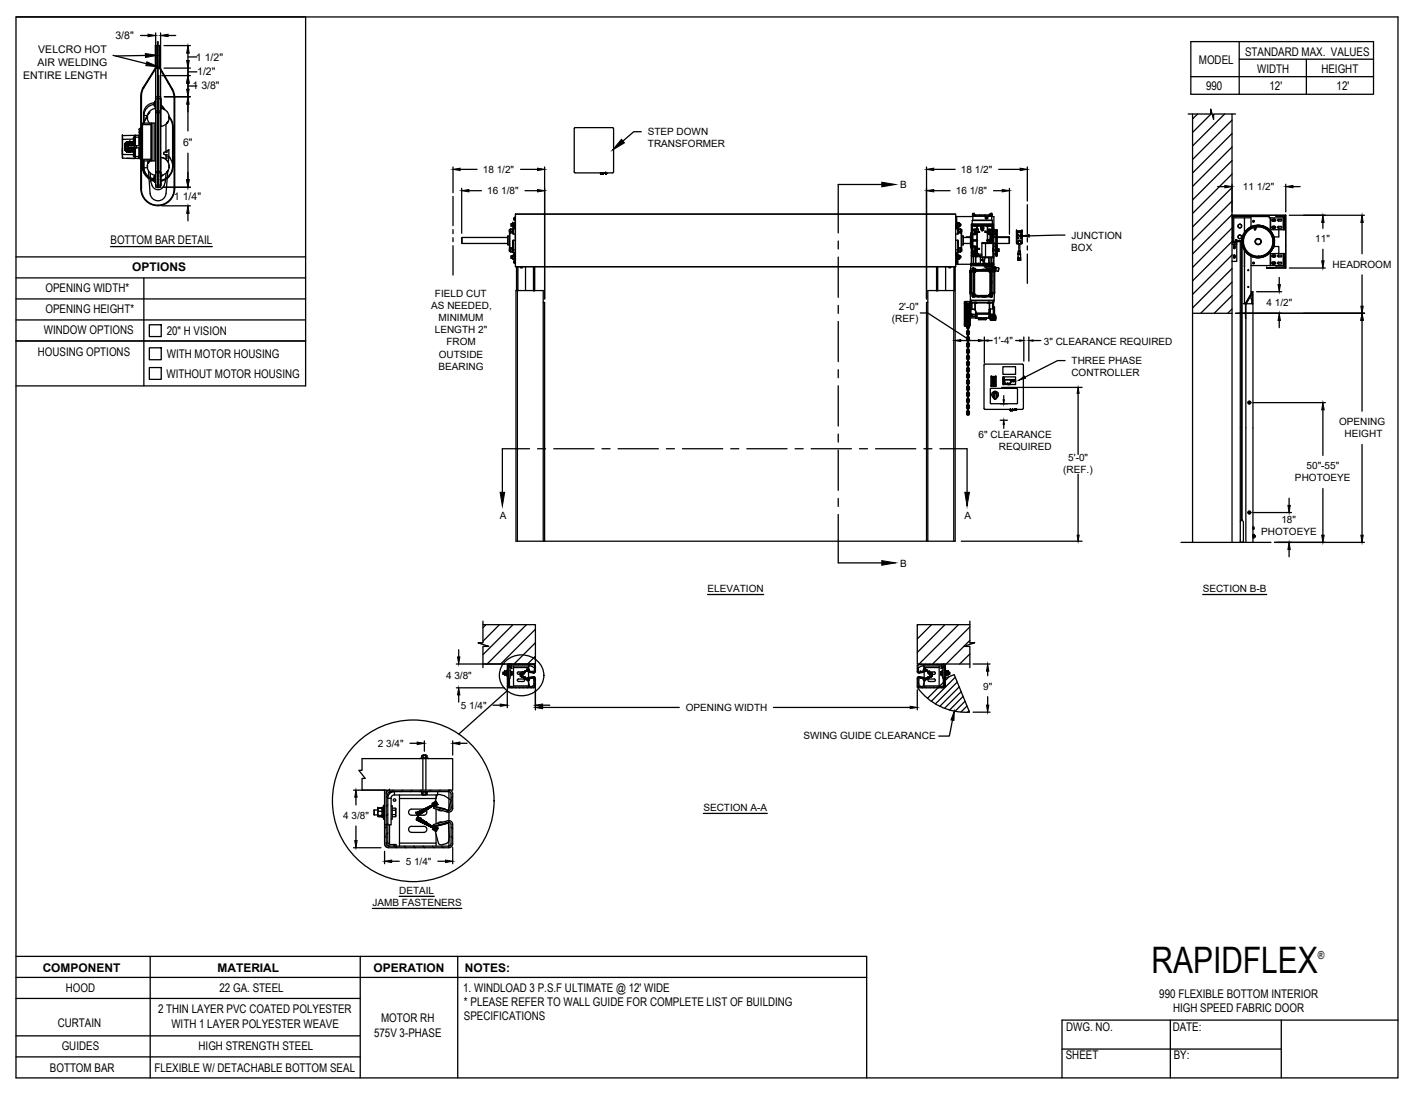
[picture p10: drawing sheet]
<svg xmlns="http://www.w3.org/2000/svg" width="279mm" height="216mm" viewBox="0 0 279 216" stroke-linecap="round" stroke-linejoin="round" font-family="sans-serif">
<defs><g id="words">
<text font-size="7.2" x="227.2" y="192">RAPIDFLEX</text>
<g font-size="2.4">
<text x="245.7" y="11.1">STANDARD MAX. VALUES</text>
<text x="236.6" y="12.7">MODEL</text>
<text x="238" y="17.8">990</text>
<text x="248.1" y="14.4">WIDTH</text>
<text x="250.5" y="17.8">12'</text>
<text x="260.7" y="14.4">HEIGHT</text>
<text x="263.7" y="17.8">12'</text>
<text x="21.8" y="48.2">BOTTOM BAR DETAIL</text>
<text x="26.1" y="53.6">OPTIONS</text>
<text x="9" y="57.6">OPENING WIDTH*</text>
<text x="8.7" y="65.9">WINDOW OPTIONS</text>
<text x="9" y="61.7">OPENING HEIGHT*</text>
<text x="7.5" y="70.3">HOUSING OPTIONS</text>
<text x="32.9" y="66.1">20&quot; H VISION</text>
<text x="32.9" y="70.7">WITH MOTOR HOUSING</text>
<text x="32.9" y="74.6">WITHOUT MOTOR HOUSING</text>
<text x="8.4" y="191.8">COMPONENT</text>
<text x="42.9" y="191.7">MATERIAL</text>
<text x="73.7" y="191.8">OPERATION</text>
<text x="91.7" y="191.8">NOTES:</text>
<text x="13" y="195.8">HOOD</text>
<text x="43.3" y="195.7">22 GA. STEEL</text>
<text x="91.4" y="195.7">1. WINDLOAD 3 P.S.F ULTIMATE @ 12' WIDE</text>
<text x="228.7" y="196.9">990 FLEXIBLE BOTTOM INTERIOR</text>
<text x="11.4" y="202.6">CURTAIN</text>
<text x="31.2" y="200">2 THIN LAYER PVC COATED POLYESTER</text>
<text x="33.8" y="202.8">WITH 1 LAYER POLYESTER WEAVE</text>
<text x="75.2" y="201.8">MOTOR RH</text>
<text x="91.5" y="201.4">SPECIFICATIONS</text>
<text x="91.5" y="198.5">* PLEASE REFER TO WALL GUIDE FOR COMPLETE LIST OF BUILDING</text>
<text x="210.4" y="203.6">DWG. NO.</text>
<text x="231.4" y="203.4">DATE:</text>
<text x="231.5" y="199.7">HIGH SPEED FABRIC DOOR</text>
<text x="12.2" y="207.3">GUIDES</text>
<text x="39.2" y="207.2">HIGH STRENGTH STEEL</text>
<text x="73.8" y="204.6">575V 3-PHASE</text>
<text x="210.3" y="209.1">SHEET</text>
<text x="231.6" y="209">BY:</text>
<text x="9.8" y="211.5">BOTTOM BAR</text>
<text x="30.5" y="211.6">FLEXIBLE W/ DETACHABLE BOTTOM SEAL</text>
</g>
<text font-size="2.2" x="260.1" y="189.2">®</text>
<g font-size="2.1">
<text x="7.6" y="10.5">VELCRO HOT</text>
<text x="22.8" y="7.7">3/8&quot;</text>
<text x="38.7" y="12">1 1/2&quot;</text>
<text x="4.6" y="15.5">ENTIRE LENGTH</text>
<text x="7.4" y="13">AIR WELDING</text>
<text x="38" y="17.6">1 3/8&quot;</text>
<text x="38.9" y="14.9">1/2&quot;</text>
<text x="36.1" y="28.8">6&quot;</text>
<text x="34.3" y="39.5">1 1/4&quot;</text>
</g>
<g font-size="2">
<text x="127.8" y="26.7">STEP DOWN</text>
<text x="127.8" y="29.1">TRANSFORMER</text>
<text x="95.3" y="34.1">18 1/2&quot;</text>
<text x="189.6" y="34.1">18 1/2&quot;</text>
<text x="96.1" y="38.3">16 1/8&quot;</text>
<text x="177.6" y="37.2">B</text>
<text x="188.6" y="38.3">16 1/8&quot;</text>
<text x="245.3" y="37.5">11 1/2&quot;</text>
<text x="211.5" y="47.1">JUNCTION</text>
<text x="259.5" y="47.8">11&quot;</text>
<text x="211.4" y="49.5">BOX</text>
<text x="262.9" y="52.9">HEADROOM</text>
<text x="85.8" y="58.7">FIELD CUT</text>
<text x="85.1" y="61.1">AS NEEDED,</text>
<text x="85.8" y="65.8">LENGTH 2&quot;</text>
<text x="86.6" y="63.4">MINIMUM</text>
<text x="176" y="63.5">(REF)</text>
<text x="177.3" y="61.1">2'-0&quot;</text>
<text x="249.9" y="60.4">4 1/2&quot;</text>
<text x="86.6" y="70.6">OUTSIDE</text>
<text x="88.1" y="68.2">FROM</text>
<text x="196" y="67.9">1'-4&quot;</text>
<text x="206" y="68">3&quot; CLEARANCE REQUIRED</text>
<text x="211.5" y="71.9">THREE PHASE</text>
<text x="86.5" y="72.9">BEARING</text>
<text x="211.4" y="74.3">CONTROLLER</text>
<text x="264.2" y="83.9">OPENING</text>
<text x="193.1" y="86.4">6&quot; CLEARANCE</text>
<text x="197.1" y="88.8">REQUIRED</text>
<text x="265.3" y="86.3">HEIGHT</text>
<text x="209.8" y="93.3">(REF.)</text>
<text x="210.8" y="90.9">5'-0&quot;</text>
<text x="255.5" y="95">PHOTOEYE</text>
<text x="257.8" y="92.6">50&quot;-55&quot;</text>
<text x="98.6" y="102.5">A</text>
<text x="190.3" y="102.5">A</text>
<text x="248.9" y="105.5">PHOTOEYE</text>
<text x="252.8" y="103.2">18&quot;</text>
<text x="177.6" y="111.9">B</text>
<text x="139.6" y="116.9">ELEVATION</text>
<text x="237.3" y="116.9">SECTION B-B</text>
<text x="88" y="134.1">4 3/8&quot;</text>
<text x="194" y="136.1">9&quot;</text>
<text x="90.9" y="139.9">5 1/4&quot;</text>
<text x="135.3" y="140.3">OPENING WIDTH</text>
<text x="74.5" y="147.4">2 3/4&quot;</text>
<text x="158.5" y="145.8">SWING GUIDE CLEARANCE</text>
<text x="67.7" y="161.6">4 3/8&quot;</text>
<text x="138.8" y="160.1">SECTION A-A</text>
<text x="80.1" y="170.7">5 1/4&quot;</text>
<text x="73.5" y="178.9">JAMB FASTENERS</text>
<text x="78.8" y="176.5">DETAIL</text>
</g>
</g></defs>
<!-- layer: ANNOTATIONS -->
<g fill="none" stroke="#000" stroke-width=".25">
<path d="M22.3 10.9l6.6 1.7M27.7 7h1.5M28.7 10.9l-5.9 .1M30.7 6.5v26.9M31.7 6.5v26.9M31.9 14.9h5.7M32.4 9h5.2M32.4 13.4h5.2M32.4 19.1h5.2M33.2 7h1.5M37.1 14.2h1.7M37.1 17h1.7"/>
<path d="M37.1 11.2h1.7M31.9 37h5.7M37.1 20.6v5.2M37.1 30.2v5.3M89.4 33v5M90.8 33.4h3.3M91.1 37.2v8.8M92.5 37.6h2.5M102.7 33.4h3.4M103.6 37.6h2.5M107.5 33v26M126.5 26h-1.4l-2.2 1.8"/>
<path d="M182.8 33v26M184.2 37.6h3.3M184.2 33.4h4.3M196 37.6h1.8M197.1 33.4h4.2M199.2 37.2v9M202.7 33v6.7M240.3 36.8h1.4M243.1 36.4v5.4M253.7 36.4v5.4M255.1 36.8h1.4M31.9 40.6h5.7"/>
<path d="M37.1 42.1v1.5M210.1 46.4l-7 .1M247.9 57.6h5M252.4 54.8v1.4M254.4 52.9h7.1M254.4 42.5h14.8M261 43.9v1.2M261 49.2v2.3M268.8 43.9v6.2M268.8 54.3v6.1M181.6 61.8h1.4l8.5 5.4M189.6 67.2h3.5"/>
<path d="M194.2 66.5v5.1M195 67.2h.8M197.4 79.7h1.4M197.7 76.5h15.8M198.1 78.1v.8M200.4 67.2h.8M202 66.5v4.8M203 66.5v4.8M203.8 67.2h1.6M210.1 71.2h-1.4l-6.4 3.2M212.7 77.6v12.1M243.8 61.8h25.4"/>
<path d="M247.2 79.5h14.3M252.4 63.2v1.5M268.8 63.2v18M197.4 82.9h1.4M198.1 83.7v.8M212.7 93.6v12M254.4 98.3v1.4M261 80.9v9M261 96.4v9.2M268.8 87.7v17.9M139.6 117.3h11.1M189.7 106.8h23.8"/>
<path d="M237.3 117.3h12.6M247.2 101.2h7.6M251.5 107h17.7M254.4 108.5v1.4M90 131h9.7M90 135.7h9.5M90.5 128.2v1.4M90.5 137.1v1.5M97.3 139.2h1.4M100.1 135.7v4M105.6 135.6v4.5M107.1 139.2h1.4"/>
<path d="M107.1 139.6h26.9M152.6 139.6h27M181 136.1v4M192 131h3.3M194.9 132.5v.9M194.9 137.5v1.6M69.8 155.9h6.1M70.2 157.3v1.6M80.9 146.7h1.4M83.7 146.2v2.1M89.3 146.2v2.8M90.7 146.7h1.5"/>
<path d="M187.9 142.1l-.6 3.2h-2.1M192 140.5h3.3M69.8 167.3h5.4M70.2 163v2.9M73.5 179.3h17.6M75.9 168v2.5M77.3 170h1.5M78.8 176.9h6.9M86.4 170h1.5M89.3 167.3v3.2M138.8 160.5h12.6"/>
</g>
<!-- layer: MOTOR RH -->
<g fill="none" stroke="#000" stroke-width=".25">
<path d="M234.4 22.5h4.5v-1l.6 2v-1h4.3M235.3 22.5v84.5M236.3 22.5l-1 1M239.1 22.3l-3.8 3.8M241.6 22.5l-6.3 6.3M243.1 22.5v84.5M243.1 23.7l-7.8 7.8M243.1 26.4l-7.8 7.7M243.1 29l-7.8 7.8M243.1 31.7l-7.8 7.8M243.1 34.4l-7.8 7.7M243.1 37l-7.8 7.8"/>
<path d="M243.1 39.7l-7.8 7.8M91.2 46.9v1.1h9M100.2 46.9h-9v1.1M100.2 46.6v1.7M100.2 46.6v1.7h.3M100.2 46.6h.3M100.5 49.6l.6 .1M100.5 49.1h.2M100.5 49.1v.5M100.5 45.3h.2M100.5 45.3v.5M100.5 45.8h.2"/>
<path d="M100.6 46v2.9M100.6 46h.6M100.6 48.9h.1M100.7 45.2l.1 .8-.1-.2M100.7 48.9v.1M100.8 45.3h.3v.4h-.3zM100.8 45.7l-.1 .1M100.8 45.2v.1M100.8 45.2h.3M100.8 48.9h.3v.1l-.3 .1zM100.8 49.1v.5h.3M100.8 48.9l-.1 .8"/>
<path d="M100.9 44.6h.1M100.9 50.9v.1M100.9 44.2h.3M100.9 44.6h.3M100.9 44.2h.1M100.9 50.5h.1M100.9 51h.3M100.9 50.5h.3M100.9 44.2v.4M100.9 50.5v.5M101.1 45.7v.2M101.1 49.1v.5"/>
<path d="M101.1 49.6v.1M101.1 45.2h.1M101.1 45.2v.1M101.1 48.9v.1M101.1 45.9h.1M101.1 49.7h.1M101.2 48l.1-.6-.1 .6M101.2 46l.1 .2h.4M101.2 48h.1M101.2 46h.1M101.2 48v.8M101.2 44h.1"/>
<path d="M101.2 44.7h.1M101.2 50.4v.7l.4 .1M101.2 44.2v-.2h.4v.3M101.2 44.2v.1M101.2 44.7l.3 .1M101.2 50.4h.1M101.2 49.7l.1 .1M101.2 45.9l-.1 .1M101.2 45.1l.1 1.1-.1-1.1M101.2 51.1h.1M101.2 44v.7M101.2 48.8l-.1 1h.6"/>
<path d="M101.2 48v1.8M101.3 45.1l-.1 .1M101.3 45.2h.4M101.3 49.3h.4M101.3 49.3h-.1M101.4 44.7h.1M101.4 43.3h.3v.2M101.4 44.7h.3v-.2h-.2v.3M101.4 44.5l.1-.1h.2v.1M101.4 50.2l.3-.1-.2 .1v.2h.2v-.2M101.4 50.4l.1 .1M101.4 50.4h-.2v.2l.4 .1v.4h-.4v-.4"/>
<path d="M101.4 51.6h.1M101.4 51.8h.1M101.4 44.5v.2M101.4 50.2v.2M101.4 43.1v.2M101.4 43.1h.1M101.4 51.6v.2M101.5 51.9h.2M101.5 43.4l.2 .1M101.5 44.8l.2 .1M101.5 50.5h.2M101.5 50.1h.1"/>
<path d="M101.5 51.9h.1M101.5 43.4v.1M101.5 44.8v.1M101.5 50.5h.1M101.5 44.4v.4M101.5 51.6v-.1h.2l-.2 .1v.2h.2v-.2M101.5 51.8v.1M101.5 51.5h.1M101.5 43h.2v.1h-.2zM101.5 43.1v.3M101.5 51.5v.4M101.5 43v.4"/>
<path d="M101.5 44.4h.1M101.5 50v.5M101.6 50.7v-.2l.1 .8M101.6 51.1h.1M101.6 44h.1M101.6 51.1v.1M101.6 44.4l-.4-.1v.3l.2 .1M101.6 44.9h.1M101.7 51.8v.1M101.7 51.5h.1M101.7 43.1v.2M101.7 44.7v.2"/>
<path d="M101.7 50.1h.1M101.7 43h.1M101.7 44.4h.1M101.7 50v.1M101.7 42.7v9.5M101.7 46.9h.1M101.7 48h.1M101.7 45.1h-.6v.9M101.7 51.9h.1M101.7 43.4v.1M101.7 44.8v.1M101.7 43.9l-.1 .5"/>
<path d="M101.7 47.4h-.4v2.4M101.7 48.4h.1M101.7 42.7h.1M101.7 46.5h.1M101.7 42.6v.1M101.7 42.2h86.9v10.4h-86.9zM101.7 50.4v.1M101.7 50.5h.1M101.7 52.6h86.9M101.7 42.3h86.9M101.9 52.6v4.7M102 52.6v4.7"/>
<path d="M102.1 57.3v49.5M102.2 52.6v4.7M102.6 52.6h.5M102.7 52.7v.2h.3v-.2M102.9 52.7v.2M103.7 52.6v4.7M105.3 57.3v-4.7v4.7M105.4 52.6v4.7v-4.7M105.4 57.3v-4.7v4.7M105.5 52.6v4.7v-4.7M105.5 52.6v4.7M107.2 59.7h.3v47.1"/>
<path d="M183.1 59.7h-.3v47.1M184.8 52.6v4.7v-4.7M184.8 57.3v-4.7v4.7M184.9 52.6v4.7M184.9 57.3v-4.7v4.7M185 57.3v-4.7v4.7M186.6 52.6v4.7M187.2 52.6h.4M187.2 52.7v.1h.4v-.1M187.4 52.7v.1M188.2 57.3v49.5M188.2 52.6v4.7"/>
<path d="M188.3 52.6v4.7M188.5 52.6v4.6h-.2M188.6 45.1h.4M188.6 51.5v.1M188.6 49.8h.4M188.6 50.5h.1M188.6 51.9h.1M188.6 44.8v.1M188.6 45.2h.4M188.6 49.3h.4M188.6 47.4h.4M188.6 42.7h3.4"/>
<path d="M188.6 52.2h3M188.6 50v.5M188.6 50.2l.2 .1-.2 .1M188.6 50l.3 .2M188.6 51.6h.2v.2h-.2zM188.6 51.5h.1M188.6 51.5l.3 .1M188.6 44.5v-.1l.2 .1h-.2v.2l.3-.2M188.6 44.7l.2 .2M188.6 50v.1M188.6 44.4h.1M188.8 50v.1"/>
<path d="M188.8 51.5h.1M188.8 44.4h.1M188.8 43.9v.6M188.8 42.7v2.4M188.8 49.8v2.4M188.8 50.5h.1M188.8 51.9h.1M188.8 44.8v.1M188.8 44.7v.2M188.8 44.7l.1 .1M188.8 51.1h.1M188.9 44h.3l.1 .1-.4 .1z"/>
<path d="M188.9 44.2v.3M188.9 50.5h.3v.4h-.3zM188.9 50.9v.3h.3v-.3M188.9 50.5l-.1-.1v.8M188.9 44h-.1M188.9 44h.1M188.9 51.1v.1M188.9 50.4l-.3 .1M188.9 51.8l-.1 .1-.2-.1M188.9 44.7l-.1 .2M188.9 51.6h.1M188.9 50.2h.1"/>
<path d="M188.9 44.5h.1M188.9 44.5v.2M188.9 50.2v.2M188.9 51.6v.2M188.9 50.3l.4 .1M188.9 51.8h.1M188.9 50.4h.1M188.9 44.7h.1M189 45.1v.1M189 49.3h.1M189 47.4l.1 .6M189 44.8v1.4l.1-.3"/>
<path d="M189 47.4v2.9M189 51.2v1M189 49.7v.1M189 45.9l.1 .1M189.1 48h.1M189.1 46l-.1 .2h-.4M189.1 46h.6M189.1 48v1.8v-1M189.1 45.2l.1 .1M189.1 48.9h.6M189.1 46v-.9v.9M189.2 45.2h-.1"/>
<path d="M189.2 49.7h.1M189.2 49.1v.5h.4l-.1 .1h-.3M189.2 49.6v.1M189.2 45.3v.4h.3M189.2 48.9v.2M189.2 45.7l-.1 .2M189.2 45.2h.4M189.2 49.1h.3M189.2 45.3h.3M189.2 48.9h.1M189.2 44.2v.4h-.3M189.2 44.6v.2l-.4-.1"/>
<path d="M189.2 44v.8M189.2 50.4v.7M189.2 44h.1M189.2 51.1v.1M189.3 50.4l-.1 .1M189.3 50.5h.1M189.3 44.2h.1M189.3 44.6h.1M189.3 50.9h.1M189.4 44.2h.1M189.4 44.2v.4M189.4 50.5v.4"/>
<path d="M189.4 50.5h.1M189.4 44.6h.1M189.4 50.9h.1M189.4 44.2l.2 .2-.2 .2M189.4 50.5l.2 .2-.2 .2M189.5 49.7h.1M189.5 48.9v.2M189.5 49.1v.5M189.5 45.3l.1 .5M189.5 45.2h.1M189.6 45.2l-.1 .1M189.6 45.8l-.1 .1"/>
<path d="M189.6 49.1h.1M189.6 45.9h-.1M189.6 45.3h.1M189.6 45.8h.1M189.6 45.2v.7M189.6 49v.7M189.7 46v2.9M189.7 49.1l.1 .4-.2 .1M189.7 45.3v.5M189.7 46.6h.3M189.7 49.1v.5M190 46.6v1.7"/>
<path d="M190 46.6v1.7h-.3M190.1 46.9h1.4M190.1 48h1.4M190.4 60v2M190.4 59.5l-.1 .5M190.4 59.5l1 .1M190.4 59.5l-.1 .1v.3M190.5 60l-.1 1.5M190.5 60h.1M190.5 59.9l.2-.2v4.5M190.5 59.8v.2zM190.5 59.9h.1"/>
<path d="M190.5 59.9v4M190.6 59.8h-.2v.2M190.6 59.9h-.1M190.6 59.9v4.1M190.6 59.8v2.2M190.6 59.8v4.3M190.7 59.8v4.3M190.7 59.8h.1M190.7 59.8l.2 .4M191.3 59.8l-.2 .5M191.3 59.8h.1M191.3 59.6v4.6"/>
<path d="M191.3 59.6v4.7M191.3 59.6h.1M191.4 53.6h.1M191.4 53.6h.3M191.4 59.6h.1M191.4 59.6v4.7h-.1M191.4 59.6v4.6M191.4 58l.1 1.4M191.4 53.4h.4M191.4 58h.6M191.4 53.4v.2M191.4 57.8v.2"/>
<path d="M191.5 46.7h-.8v.2M191.5 53.6h.1M191.5 59.2h.1M191.5 59.2h4.7M191.5 59.4h.1M191.5 53.6v4.2M191.5 46.3v2.3M191.5 48.6h.1M191.5 46.3h.1M191.6 53.6h.1M191.6 52.4h2.5M191.6 52.1h.7h-.6"/>
<path d="M191.6 52.1v.3M191.6 59.4v1.2M191.6 52.4l-.2 1M191.6 52.3v.1M191.6 52.3h2.5M191.6 52.4h.1M191.6 52.1h.1M191.6 59.8v1.1M191.7 46v2.9M191.7 50h.1M191.7 50.5h.1M191.7 50.6h.2"/>
<path d="M191.7 59.7h4.3M191.7 59.7h.1M191.7 59.7l.1 .1M191.7 52.1v.2h1.3l.1-.2M191.7 52.1h.1M191.7 52.2h1.4M191.7 53.6h.1M191.7 53.6v4.2M191.7 44.2h4.2zM191.7 52l.1 .2M191.8 52.2h.1M191.8 52.2h1.3"/>
<path d="M191.8 52.2l-.1 .1M191.8 53h.2M191.8 58h.2M191.8 59.7v.1M191.8 49.9v.4M191.8 59.8v1.2l-.2-.1M191.8 44.6v5.3M191.8 50.4l.1 .1M191.8 44.6h.1M191.8 48.7v1M191.8 59.8h.5M191.8 45.3v.9"/>
<path d="M191.8 45.3l.8 .1-.1 .8h-.6M191.8 49.6h.1M191.8 45.4h.5v.2h.2M191.8 50.4l.1 .2M191.8 44.5h.1M191.8 44.5v.1M191.8 50.4h.1M191.8 45.6v.4zM191.8 49.9h.1M191.8 49.7h.1M191.8 48.9v.4zM191.8 49.7v.2"/>
<path d="M191.9 44.5h.1M191.9 43.5l-.2 .7M191.9 46.1h.4l-.4 .1M191.9 48.7l.6 .2M191.9 49.6h.1M191.9 49.6h-.1M191.9 45.3h.7M191.9 50.6l.1 .1M191.9 49.1h.4M191.9 53.6h.1M191.9 48.8h.4M191.9 45.4h.4"/>
<path d="M191.9 45.8h.4M191.9 43.5h3.9M191.9 58.5h.1M191.9 58.4v.1M191.9 44.5v.1M191.9 44.6l-.1 .7M191.9 46.1v2.6M191.9 50.6h.2M191.9 50.5h.1M191.9 47.4h.1M191.9 48.6l.5 .1 .2 .4M191.9 45.3h.1"/>
<path d="M191.9 49.7h.1M191.9 49.8h.1M191.9 44.6h.1M191.9 49.7h-.1M191.9 58.5h.2M191.9 50.4h.1M191.9 49.6h.5M191.9 49.7v.2M191.9 44.6h.4M191.9 42.4v.2h.4M191.9 42.4h.1M191.9 42.4h.2"/>
<path d="M191.9 43.5h.1M191.9 58.6h.1M191.9 47.4l.8 .1M191.9 44.3v.2M191.9 47.5h.8M191.9 42.3h.1M191.9 46.3h.1M191.9 47.4h.9M191.9 48.6h.1M191.9 47.5h.1M191.9 42.3v.1M191.9 46.3v1.1"/>
<path d="M191.9 47.5v1.1M191.9 46.3h.5M191.9 47.5h.9M191.9 42.3h.3M192 42.3h-.1M192 42.3h.2M192 53.6h.1M192 53h.2M192 58h-.2v.4h.2M192 52.9h.1zM192 43.5v-.8h3.7v.8M192 52.9v.1"/>
<path d="M192 53.4v.2M192 57.8v.2M192 50.5h.1M192 58.5l-.1 .1M192 42.6v.1M192 58.6h.2M192 53v.4h-.2v-.4h.7M192 53.4h.1M192 58.3l.3 .3M192 58.3h.1M192 53.5h.1M192 53.6h-.6v4.2h.6"/>
<path d="M192 52l-.4 .1M192 50.6h.1M192 58.4h.1M192 58.3v.1M192.1 50.6l-.1 1.4M192.1 44.5h1.5h-.6M192.1 50.6h.1M192.1 44.3v.2M192.1 52.9h.1M192.1 50.6h.3M192.1 50.6v1.5M192.1 58.3h.1"/>
<path d="M192.1 53.5h.1M192.1 53.5l-.1 4.8M192.1 42.4v.2M192.1 58.5l-.2 .1M192.2 53h.3v.2M192.2 52.9v.1M192.2 53.8v4.3M192.2 53.4h3.3v5.1l-3.3-.1zM192.2 58.6h.1M192.2 58.5v.1M192.2 42.3h.1M192.2 42.6h.1"/>
<path d="M192.2 42.3v.1M192.2 42.6v.1M192.2 58l.3 .3M192.2 58.1l.1 .1M192.2 53.8h.1M192.2 58.1h.1M192.3 49.8h.1M192.3 49.7h.1M192.3 49.7v.1M192.3 49.7h-.4M192.3 49.7l.4 .3M192.3 59.8h.1"/>
<path d="M192.3 59.8h.4M192.3 52.2h.1M192.3 53.7l-.1 .1M192.3 53.2l-.3 .3M192.3 53.7h.1M192.3 53.6l-.1 .2M192.3 58.2l.2 .1M192.3 53.2l3 .1M192.3 58.5l3 .1M192.3 53.2h.1M192.3 44.5h.1M192.3 44.5h.2"/>
<path d="M192.3 53.2v.1M192.3 52.2h.2M192.3 52.2h.4M192.3 52h.4v.2M192.3 50.5h.1M192.3 52l-.3 .1M192.3 52v.2M192.3 46v-.5h.2v.6h-.2M192.3 48.8h.2v.6h-.2M192.3 49.4h.1M192.3 48.9v.5M192.3 46h.1"/>
<path d="M192.3 46h.2M192.3 49.4v.1h-.5M192.3 49.4h.2M192.3 46v.1M192.4 52.2h.1M192.4 52.2h-.1M192.4 48.6l.2 .1M192.4 45.3h.1M192.4 48.6l-.5 .1M192.4 45.3l.2 .2M192.4 49.6h-.5M192.4 46.2l-.5 .1"/>
<path d="M192.4 48.6h-.5M192.4 59.8v1.3M192.4 45.3h.2M192.4 59.8h.2M192.4 59.8h.1M192.4 42.6v-.2h-.3l.1 .3M192.4 58.3l.2 .2-.1-.2M192.4 53.5l-.1 .2M192.4 49.8l.2 .2M192.4 42.4h.9M192.4 44.5h.1M192.4 49.6h.1"/>
<path d="M192.4 44.3h-.7v7.7M192.4 50.6l.1 .1zM192.4 49.9l.2 .1M192.5 42.6h-.3M192.5 42.6v.1M192.5 42.6h.1M192.5 52.2h.1M192.5 44.6h.3M192.5 53.5l-.2 .2M192.5 58.3l2.6 .1M192.5 52.2h-.1M192.5 53.5h.1"/>
<path d="M192.5 58.3h.1M192.5 49.6l.1 .1-.2-.1M192.5 50.7v1.3M192.5 50.5h.1M192.5 50.7h.1M192.5 53.4v.1M192.6 53.5h.1M192.6 53.5h2.5l.2 .3v4.3l-.2 .2h-2.5l-.3-.2v-4.3zM192.6 53.4h.1M192.6 53.3l-.1 .2M192.6 50.4v-.2a.19 .19 0 0 1 .1-.2 .19 .19 0 0 1 .2 .2v.3h.8M192.6 50.4l-.5 .2h1.3v1.5"/>
<path d="M192.6 49.2l-.2 .4h-.5M192.6 49h.1M192.6 49.2h.1M192.6 48.8v.2M192.6 53.3v.2M192.6 52.2h.1M192.6 53.4h2.5M192.6 53.3h2.5M192.6 58.5h2.5M192.6 45.9h.1M192.6 46.2l-.2 .1M192.6 49.1v.1"/>
<path d="M192.6 45.8h.1M192.6 49.1h.1M192.6 45.7h.1M192.6 45.7h.2M192.6 48.7v.1M192.6 45.5v.2M192.6 46v.1M192.6 59.8h.1M192.6 49.2v.2M192.6 45.9v.2M192.6 49.1h.2M192.6 46.1v.1"/>
<path d="M192.6 45.3h.4M192.6 48.8h.1M192.6 49.2v.1M192.6 49.5h.2M192.6 45.8v.1M192.6 46.2h.2M192.6 49.4l-.2 .2M192.6 45.3h.1M192.6 50h.1M192.6 49.4v.1M192.6 49.3h.1M192.6 48.8v.2h.2"/>
<path d="M192.6 49.3v.1M192.6 49l.2 .1M192.7 50h.1M192.6 50l-.1 .4h-.1M192.6 45.9h.2M192.6 49.2l.2 .1M192.6 49v.1M192.7 50h-.1M192.7 52.2h-.1M192.7 52.2h.1M192.7 47.5h.1h-.9M192.7 59.8h-.1"/>
<path d="M192.7 50.6l.7 .1M192.7 59.8h2.2M192.8 50h.1M192.8 44.6h.1M192.8 49.1l-.2 .1M192.8 45.7l-.2 .1M192.8 49h.1M192.8 49.1h.1M192.8 47.5h.1M192.8 49.9h.1M192.8 45.2h.1M192.8 49.9l-.1 .1"/>
<path d="M192.8 45.2l-.2 .1M192.8 49.5h.1M192.8 44.6h-.9v.7h.7M192.8 49.2h.1M192.8 49.1h.4M192.8 45.8h.4M192.8 45.9h.1M192.8 44.6v.6M192.8 46.2v1.2M192.8 47.5v1.2h-.2M192.8 49.5v.4M192.8 50.7h-.3l.1 1.5"/>
<path d="M192.8 47.4h-.1M192.8 49.3h.1M192.8 49.3v.2M192.8 45.9v.3M192.8 45.2l.2 .1v.4h.3v.2h-.4M192.8 46.2v2.5M192.8 49.9l.2 .3M192.8 47.3l-.9 .1M192.8 49.9v.1M192.8 45.2v.1M192.8 47.3v.1M192.8 46.2h.1"/>
<path d="M192.8 48.7h.1M192.8 48.7v.3M192.8 49.2v.1M192.8 49.2v.7M192.8 58.6h.6M192.8 47.4h.1M192.8 52.2h.1M192.8 49.2h.5M192.8 49.2h-.2M192.8 45.8l-.2 .1M192.9 49h.4v.2h-.4M192.9 49l.3 .1"/>
<path d="M192.9 49.2h.1M192.9 47.4h-.1M192.9 49.2h-.1M192.9 50h-.1M192.9 50.4h.1M192.9 50.1l.8 .1M193 45.7h.1M193 45.3h.1M193 44.5l-.2 .1M193 44.5h.1M193 44.5v.1M193 44.6h.6"/>
<path d="M193 44.6h-.2v.6M193.1 52.2h.1M193.1 45.7h-.5M193.1 52.1h.1M193.1 52.1v.1M193.1 52.1h.9h-1.3h.2v.1M193.2 49.2h-.4M193.3 42.4h1.9M193.3 49l-.1 .1M193.3 45.9h-.4M193.3 45.7h-.5M193.3 42.4v.3"/>
<path d="M193.3 42.6h1.1M193.3 42.6h-1.1M193.4 52h-1.1M193.6 44.5v.3M193.6 44.6h.1M193.6 44.9l-.1 .2 .1 .2M193.6 44.6v.3M193.6 58.6l.5 .1 .6-.1M193.6 44.9h.1M193.6 44.9l-.1 .2 .2 .2M193.7 45.4l.1 .1 .2-.1M193.7 45.3v.1"/>
<path d="M193.7 45.4h.1M193.7 45.4a.16 .16 0 0 0 .1 .2 .16 .16 0 0 0 .2-.2M193.7 45.3h.1M193.7 45.3l-.1 .1M193.7 47.9h2.2v3h-2.2zM193.7 48h2.8M193.7 50.7h2.4M193.8 51.4h.1zM193.8 51.3h.1zM193.9 51.3h.1M193.9 51.3l-.2 .1h.2M193.9 50.9v.6h.4v-.6"/>
<path d="M193.9 51.3h-.2M194 45.3h.1M194 45.4h.1M194 45.3v.1M194 52a.94 .94 0 0 0 .7 .9M194 51.5v.5h1.3M194 44.6v.3M194 44.9l.1 .2-.1 .2M194 44.8h.1M194 44.5h.1M194 44.5v.1M194 44.5l.9 .1"/>
<path d="M194 44.6h.1M194 44.6v.2M194.2 51.5a.91 .91 0 0 0 .6 1.2M194.3 52.3h1.7M194.3 52.4h1.7zM194.4 42.4v.3M194.4 52.4h1.6M194.4 45.7h.1M194.4 45.8v.1M194.4 45.8l.4 .1M194.4 45.8h.5M194.4 45.7h.5"/>
<path d="M194.5 47.9v3M194.5 52.1h-.3h.7h-.2M194.5 52.1h.1M194.5 52.1l.1 .2h1.3v-.2M194.5 52.2h.4M194.5 52.2h.1M194.5 52.1v.1M194.6 52.2h.1M194.6 52.2h1.3M194.6 42.8h-.1a.22 .22 0 0 0-.1 .2 .22 .22 0 0 0 .2 .2M194.6 44.6h.2v.8M194.6 52.3h.1"/>
<path d="M194.6 43.2h.1M194.6 42.8h.1M194.6 53.2h-.9h.9M194.6 53.2h.1M194.6 44.5l-.6 .1M194.6 43.2h.2M194.6 42.8h.2M194.6 42.8a.17 .17 0 0 0-.1 .2 .17 .17 0 0 0 .1 .1M194.7 52.1h.1M194.8 42.8a.22 .22 0 0 0-.4 .2 .22 .22 0 0 0 .4 .2M194.8 45.7h-.4v.2h.4M194.8 45.7h-.4"/>
<path d="M194.8 47.4h.1M194.8 45.9h.1M194.8 45.7h.1M194.8 52.1v.1M194.8 52.2h.1M194.8 45.8l.2 .1M194.8 47.5h.1M194.8 52.6l.2-.1-.1 .6-.2-.1zM194.8 47.3l.9 .1M194.8 47.3l.1 .1M194.8 45.4l.1 .3M194.8 44.6h.1"/>
<path d="M194.8 45.9l.1 1.4M194.8 47.5v.4M194.8 45.9h.2M194.9 45.9h.1M194.9 45.9h-.1M194.9 45.9l-.1 1.6M194.9 47.5h.8M194.9 47.5h.1M194.9 47.5h-.1M194.9 45.7h.1M194.9 44.6l-.1 1.1M194.9 47.3v.1"/>
<path d="M194.9 46.2h.2M194.9 45.8h.1M194.9 45.7l.1 .1M194.9 44.6h-.1M194.9 47.4h.1M194.9 44.6h.1M194.9 44.6h.9v.7M194.9 44.6h.3M194.9 59.8h.1M194.9 52.2h.1M194.9 59.8h.4M194.9 52.2h.2"/>
<path d="M194.9 52.2h.4zM194.9 52h.3M194.9 53.1h.3M194.9 52v.2M194.9 47.4l.9 .1M195 52.2h.1M195 52h-.1M195 52.2h-.1M195 45.7h-.2M195 45.9h.1M195 45.7h.1M195 45.9v.2"/>
<path d="M195 45.5h.1M195 59.8h.2M195 59.8h.1M195 45.8h.1M195 45.7h-.1M195 52.6h.3M195 52v.2M195 45.8v.1M195 45.5v.2M195.1 45.9h.1M195.1 45.7h-.1M195.1 45.9v.2"/>
<path d="M195.1 46.1v.1M195.1 46.1h.1M195.1 45.9h-.1M195.1 45.7h.1M195.1 53.4v.1M195.1 46.2l.2 .1M195.1 53.3l.1 .2M195.1 53.4h.1M195.1 45.7l.1 .5 .6 .1M195.1 45.8h.1M195.1 45.5v.2M195.1 45.4l-.1 .1"/>
<path d="M195.1 45.4h.1M195.1 52.2h.1M195.1 45.4v.1M195.1 46.2h.1M195.1 52.2h-.1M195.1 42.6h.1M195.1 42.6v.1M195.1 50.9v1.1M195.1 58.3v.1M195.2 58.3l-.1 .2 .1-.2M195.2 53.5h.1M195.2 58.3h.1"/>
<path d="M195.2 52.2h.1M195.2 52h.1M195.2 46h.1M195.2 53.1l.1 .1M195.2 53.1v.1M195.2 50.9v1.1M195.2 53.5l.1 .2M195.2 44.5h.1M195.2 59.8h.1M195.2 59.8v2M195.2 53.5l.1 .1M195.2 42.4v.2"/>
<path d="M195.2 44.3h.1M195.2 42.4h.1M195.2 42.4h.3M195.2 44.3h.8v7.7M195.2 52v.2M195.3 52.2h-.1M195.3 52.2h.1M195.3 46.2l.4 .1M195.3 45.3l-.2 .1M195.3 45.3h.1M195.3 59.8v1.2M195.3 46.3h.4"/>
<path d="M195.3 52.6l-.1 .5M195.3 45.3h.5M195.3 45.5h-.1v.6h.1M195.3 45.6h.1M195.3 45.6v.4M195.3 47.8h.1M195.3 47.9h.1M195.3 47.7h.1M195.3 46v.1M195.3 45.4h.5M195.3 45.8h.2M195.3 53.7l.1 .1"/>
<path d="M195.3 53.2l.3 .3M195.3 59.8h-.1M195.3 53.8h.1M195.3 53.6l.1 .2M195.3 58.1h.1M195.3 53.7h.1M195.3 58.1v.1l.2-.1M195.3 58.2l-.1 .1M195.3 53.2h.1M195.3 52v.2M195.3 58.5v.1M195.3 59.7v.1"/>
<path d="M195.3 52.2h.6M195.3 59.8h.6M195.3 44.6h.5M195.3 52h.3M195.4 42.6h-.3M195.4 42.6v.1M195.4 59.7l.4 .1M195.4 42.6h.1M195.4 47.6h.1M195.4 47.8h.1M195.4 47.9h.1M195.4 53.8h.1"/>
<path d="M195.4 58.1h.1M195.4 53.8v4.3M195.4 58l-.2 .3M195.4 42.3h.1M195.4 46.8h.2zM195.4 46.7h.1M195.4 46.9h.1M195.4 47h.1M195.4 47.2h.1M195.4 46.4l.2-.1v.1zM195.4 42.3v.1M195.4 42.3h.3"/>
<path d="M195.5 42.3h.2M195.5 46.7h.1M195.5 47.3h.1M195.5 47.2h.1M195.5 46.8h.1M195.5 46.8l-.1 .1M195.5 46.9h.1M195.5 47h.1M195.5 46.5h.1M195.5 46.5v.1M195.5 46.6h.1M195.5 47.1v.1"/>
<path d="M195.5 47.1h.1M195.5 47.1l-.1 .1M195.5 46.4h.1M195.5 47.8h.1M195.5 47.9h.1M195.5 47.7h.1M195.5 47.6h.1M195.5 58.5l.1 .1M195.5 46.6l-.1 .1M195.5 47l.1 .1-.2-.1M195.5 58.5v.1M195.5 46.8v.1"/>
<path d="M195.5 47.2l.1-.1v.1zM195.5 42.6v.1M195.5 53.8v4.3M195.5 42.4l.1 .2M195.5 53.5h.1M195.5 45.6h.3v.4M195.5 47v.1M195.5 45.6v.4M195.5 46h.3M195.5 42.4v.2M195.6 47.8h.1M195.6 47.7h.1"/>
<path d="M195.5 53.3l.2 .1M195.6 46.7h.1M195.6 46.6v.1M195.6 46.6h.1M195.6 47.2h.1M195.6 47.2v.1M195.6 47.3h.1M195.6 50.9v1.2M195.6 46.8v.1M195.6 42.4h.1M195.6 44.5l-1.6 .1M195.6 44.3v.2h.2"/>
<path d="M195.6 46.9h.1M195.6 47h.1M195.6 47v.1M195.6 46.5v.1M195.6 46.5h.1M195.6 52.5l-.2 .8M195.6 56.2l.1-.3-.1-.8v1.1M195.6 56.4v.7M195.6 53.9v.9M195.6 57.4v.4M195.6 53.5l-.1 4.8M195.6 53.5h.1"/>
<path d="M195.6 58.3v.1M195.6 58h.3zM195.6 47.9h.1M195.6 52h.4M195.6 53.6h.7M195.6 58.3l-.3 .3M195.6 53.3v.1M195.6 53.4h.3M195.6 58.6h.1M195.6 42.6v.1M195.6 58.5v.1M195.7 52.5l-.4 .1"/>
<path d="M195.7 52.6h.1M195.7 52.5l-.2 .8M195.7 42.3h.1M195.7 53.6h.1M195.7 58h.5M195.7 42.3v.1M195.7 53.4v.2M195.7 57.8v.2M195.7 42.7h.4v2.6M195.7 46.3v1.1h-.9h.1M195.7 46.3h.1M195.7 47.5h.1"/>
<path d="M195.7 47.5v.4M195.7 58.6h.1M195.7 46.2v.1M195.7 53.4h.2M195.7 44.3h.1M195.7 42.4h.1M195.7 42.4v.2h-1.3M195.8 58.5h.1M195.8 58.5l-.1 .1M195.8 58.5h-.3h.2M195.8 44.5v3.4M195.8 44.6h.1"/>
<path d="M195.8 47.4h.1M195.8 47.4h-.9M195.8 45.3h.1M195.8 44.3v.2M195.8 58.4v.1M195.8 47.5h-.1M195.8 43.5l.1 .7M195.8 44.6v1M195.8 46v.2M195.8 46.2l-.5-.1h.5v1.4M195.8 45.3l-.9 .1M195.8 46h.1"/>
<path d="M195.8 52.6l-.1 .8zM195.8 44.5v.1M195.8 45.3h-.6l-.1 .4M195.8 45.4h-.5v.2h-.1M195.9 58v.4h-.3M195.9 59.8v1.2M195.9 52.2v.1M195.9 53.4h.1M195.9 52.2h.1M195.9 53.4l.1-.8-.1 .8M195.9 52.6h.1M195.9 52.1h.1"/>
<path d="M195.9 52v.1M195.9 53.6h.4M195.9 53.6h.1M195.9 52.1h-.6h.7M195.9 52.1v.1M195.9 53.6v4.2M195.9 49.6h.1M195.9 49.1h.1M195.9 59.7v.1M195.9 53.4h.2M195.9 49.5h.1M195.9 49.2h.1"/>
<path d="M195.9 50.6h.1M196 59.7h.1M196 45.2h.1v5.7h-.1M196 49.1h.1M196 45.3h.2l-.1 1M196 49.7h.1M196 47.9h.1M196 47.8h.1M196 52v.1M196 52.3v.1M196 59.4v.2zM196 52.1h.1"/>
<path d="M196 59.5h.1M196 59.4v1.4v-1M196 52.4h.1M196 52.1v.3M196 52.4l.1 .2M196.1 53.6h-.1M196.1 49.1h-.2v.3M196.1 49.4h.2zM196.1 48.6l.4 .1M196.1 46.9h.4M196.1 52.6l.1 .1M196.1 49.6h-.2"/>
<path d="M196.1 50.1h.4M196.1 46.7h.4M196.1 46.3v.4M196.1 48v.6M196.1 50.1l-.1 2.1M196.1 53.6h.1M196.1 53.6h.2M196.2 59.2v.2h-4.7M196.2 53.6h.1M196.2 53.6v4.2M196.2 45.4h.3v.1v.2h-.3M196.2 48.6v.1"/>
<path d="M196.2 57.8v1.4M196.2 58h.1M196.2 53.5v.1M196.3 53.4l.1-.7-.2-.1v.9M196.3 53.6h.1M196.3 53.4l-.1 .1M196.3 53.6v4.2h-.7M196.3 50.1h.1M196.3 52.7l-.1 .8M196.4 50.1h.1M196.4 52.8h.1l-.1 .6h-.1M196.4 53.4h.1"/>
<path d="M196.5 45.7v.4h-.3M196.5 46.1h.1M196.5 45.4v.7M196.5 46.2v4.3h.3v-5.1l-.1 5.1M196.5 45.4l.1 5.1M196.5 48.4h.3M196.5 45.4h.1M196.5 46.1l-.3 .1M196.5 52.9h.1M196.5 45.6h.1M196.6 50.5h.1M196.7 49.4h.1"/>
<path d="M196.6 49.6h.1M196.6 49.1h.1h-.1M196.6 49.1h.1M196.6 49.8h.1h-.1M196.6 49.8h.1M196.6 48.9h.1h-.1M196.6 48.9h.1M196.6 48.9h.1zM196.6 50.1h.1h-.1M196.6 50.1h.1M196.6 48.7h.1h-.1M196.6 48.7h.1"/>
<path d="M196.6 48.5h.1h-.1M196.6 48.5h.1M196.6 50.2h.1h-.1M196.6 50.2h.1M196.6 48.5h.1zM196.6 50.4h.1zM196.6 50.4h.1M196.6 48.4h.1M196.6 50.5h.1h-.1M196.6 50.5h.1zM196.6 45.5h.1M196.6 49.9h.1"/>
<path d="M196.6 48.3h.1M196.6 45.7h.1M196.6 52.8l.5 .1-.2 .7-.4-.1zM196.7 50.5h.1M196.7 49.6h-.1h.1M196.7 49.1h-.1h.1M196.7 50.2h-.1M196.7 48.4h.1M196.7 48.4h-.1h.1M196.7 48.3h-.1h.1M196.7 45.6h.1M196.7 49.3v.1"/>
<path d="M196.8 46.9h2.3v1.1M196.8 48h2.3M196.8 46.7h2.4l-.1 1.3M196.8 49.6h.3M196.8 49.1h.3M197 53v.4M197.1 49.1v.5M199.1 46.9h.1M243.1 46.9h.1M243.1 47.8h.9M243.1 42.7h7.3M243.1 42.5h10.6"/>
<path d="M243.1 43h3.7v1.8M243.1 48h.9M243.1 48.2h.9M243.1 42.4l-7.8 7.7M243.1 45l-7.8 7.8M243.1 47.7l-7.8 7.7M243.1 50.3l-7.8 7.8M243.1 53l-7.8 7.8M243.1 55.7l-6.2 6.1M243.1 58.3l-3.5 3.5M243.2 43l.1 4.7M243.2 47.6l1.8 .1"/>
<path d="M243.2 47.7h.1M243.2 47.6h.1M243.2 47.6h.6M243.4 50.8l.2 .2 .1-.2M243.4 43v4.6M243.7 48.7v.1M243.7 50.6v.1M243.7 48.5l-.2-.1-.1 .5 .2 .2 .1-.2M243.7 50.4l-.2-.1-.1 .5M243.7 48.5v.5M243.7 50.4v.4M243.7 42.5h.1"/>
<path d="M243.8 47.5h.1M243.8 47.6h.1M243.8 47.5h.2M243.8 47.5v.1M243.8 47.5v.2l1.2-.1M243.8 47.5h.3h-.2M243.9 47.6h.1M243.9 47.6h1.1zM243.9 47.6h1.1h-1.1M243.9 47.5l.1 .1M243.9 47.5h.1M243.9 47.6h1.1"/>
<path d="M243.9 47.5v.1M243.9 47.6l-.2 .2M244 47.7v3.9h-.9M244 47.6h.1M244 47.5h.1M244 47.7h.1M244 47.6v.1M244.6 46.4l.3 .1M244.6 46.4a.35 .35 0 0 0-.3 .5 .35 .35 0 0 0 .5 .1 .35 .35 0 0 0 .1-.5M244.6 46.4a.38 .38 0 0 0-.3 .5 .38 .38 0 0 0 .5 .2 .38 .38 0 0 0 .1-.6M244.6 46.4h.2l.1 .1M244.7 47.7v59.3"/>
<path d="M245 47.7a3.2 3.2 0 0 1 4.2-3.2 3.2 3.2 0 0 1 1.7 5 3.2 3.2 0 0 1-5.3-.1 3.2 3.2 0 0 1 2.3-4.9 3.2 3.2 0 0 1 3.4 4.2M245 47.6h.1M245 47.7v54.9M245 47.7a3.2 3.2 0 0 1 3.8-3.2 3.2 3.2 0 0 1 2.5 4.2M245 47.7h.1M245.1 47.7h.1M245.3 47.7h.1M245.5 48.7l-.1 .1M245.6 52.6h.1M245.6 43v2.9M245.6 46h.1M245.6 46.1h.1"/>
<path d="M245.6 46.5v.1M245.6 48.7v.1M245.6 49.3h.1M245.6 49.4v10.5M245.8 60v2.8M245.8 59.8v.1M245.9 59.8l.1 .1 1.1-2.1-.1-.1-1.3 2.2h-.4M245.9 59.9h.1M246.8 58.3v.7h.3M246.8 44.8h.1M246.8 52.4h6.6M246.8 44.9h.1"/>
<path d="M246.8 45.1h.1M246.8 50.2v.1M246.8 50.5v7.5M246.8 57.6h.4v49.4M247 59v.9M247 57.8l-1.1 2M247.1 59.4h.1M247.1 59.6h.1M247.1 57.6v2.3M247.2 59.9h-1.4v24.5M247.5 45.3h.3M247.5 45.3h.1"/>
<path d="M247.5 45v.3M247.5 44.9a2.91 2.91 0 0 1 3.6 3.3 2.91 2.91 0 0 1-4.5 1.8 2.91 2.91 0 0 1 .2-4.8l1-.3M247.7 44.9h.1v.1h-.4v-.1h.3v.1M247.8 45.3h-.1M247.8 45v.3M247.8 44.9h.1M248.2 44.7h.1M248.4 50.6h.1M249 50.5l-.2 .3M249 42.5h.1M249.4 44.8l-.1 .1M249.9 52.8v.1"/>
<path d="M249.9 52.9h1.4h-1.4M249.9 52.9h.1M249.9 52.9h3.8M250.4 42.5v.5h3M250.6 52.4v-2.4h2.8v2.7M250.7 43v2.3M250.7 50v2.4M251 48.6h.1M251 46.8h.1M251.2 50.6v.1M251.2 43.3h-.1l-.2 .1 .3 .2M251.2 44.7l-.3 .2 .3 .1"/>
<path d="M251.2 51.8l-.3 .1 .3 .2M251.2 50.5l.1 .2 .3-.1M251.2 50.5l.2-.2 .2 .3M251.2 50.4l-.1 .2M251.2 48.7h.1M251.2 50.4h.1M251.2 48.7a3.2 3.2 0 0 0-3.4-4.2 3.2 3.2 0 0 0-2.1 5.1 3.2 3.2 0 0 0 5.4-.6M251.2 48.8l-.1 .2M251.2 48.7a3.2 3.2 0 0 0-3.4-4.1 3.2 3.2 0 0 0-2.1 5 3.2 3.2 0 0 0 5.4-.6M251.2 50.3l-.3 .2 .4 .2M251.3 48.7l-.2 .4M251.3 48.7h.1"/>
<path d="M251.3 46.8h.1M251.3 48.6h.1M251.3 48.7l-.2 .3M251.4 48.2l-.3 .2M251.4 48.6h.9v1.4M251.4 51.8l.3 .1-.2 .2M251.5 43.3l.2 .1-.2 .2M251.5 44.7l.2 .2-.2 .1M251.5 43.3h.1M251.5 50.3l.2 .2-.1 .2M251.5 43.3h-.3v.3M251.5 43.3v.3h-.3"/>
<path d="M251.5 50.4h.1M251.5 50.4h-.3v.3M251.5 50.4l.1 .2M251.6 50.6v.1h-.4M251.6 50.6v.1M251.7 42.5h.1M251.7 42.5l.1 .2h1.6M252.1 44.7h.6l.2 .2-.1 .1h-.5zM252.1 50.4l.6-.1 .2 .2-.1 .2h-.5zM252.1 43.3h.6l.2 .1-.1 .2h-.5zM252.1 51.8l.6-.1 .2 .2-.1 .2h-.5zM252.3 43.3v.3"/>
<path d="M252.3 44.7v.3M252.3 45.3v1.5h-1M252.3 50.3v.4M252.3 51.8v.3M253.2 43v2.3M253.2 50v2.4M253.3 43v2.3M253.3 50v2.4M253.4 43v2.3M253.4 50v2.4M253.4 42.7v2.6h-2.8v-2.3M253.4 52.7h-1.6l-.1 .2"/>
<path d="M253.4 51h.2v1.9M253.6 42.5v1.9l-.2-.1M253.7 42.5h-10.6M253.7 42.5v10.4h-3.8M253.7 52.9h.1M253.7 42.5v10.4M253.7 45.8h.1M253.7 48.5h.1M190.3 60h.1v3.9h-.1zM190.3 63.9l.1 .5M190.3 64v.3l.1 .1M190.4 62.4l.1 1.5"/>
<path d="M190.4 62h.1M190.4 62l.1 1.9M190.4 64.4h.3M190.5 63.9h.1M190.5 63.9l.1 .2M190.5 63.9l-.1 .2h.2M190.5 63.9l.1 .1M190.5 63.4h.1M190.5 62.2l.1 .2-.1-.1M190.5 61.3l.1-.2-.1 .3M190.5 63l.1 .4zM190.5 62h.1"/>
<path d="M190.5 61.8h.1M190.5 62.3h.1M190.5 63.1l.1 .4M190.5 61.7h.1M190.6 64l.1 .2M190.6 60.5h-.1M190.6 60.5h.1M190.6 64h.1M190.6 64.1h.1M190.6 62h.1M190.6 62v2.1M190.6 60.4l-.1 .4z"/>
<path d="M190.7 65.8l.2 .3M190.7 64.6l.2 .3M190.7 63.4l.2 .3M190.7 62.1l.2 .3M190.7 60.9l.2 .3M190.7 67.1l.2 .2M190.7 68.3l.2 .2M190.7 69.5l.2 .3M190.7 70.7l.2 .3M190.7 71.9l.2 .3M190.7 73.2l.2 .2M190.7 74.4l.2 .2"/>
<path d="M190.7 75.6l.2 .3M190.7 76.8l.2 .3M190.7 78l.3 .3 .3-.3M190.7 79.2l.2 .3M190.7 62.7h.1M190.7 64.2h.1M190.7 60.5v.4M190.7 61.8v.3M190.7 62.4h.1M190.7 63v.4M190.7 63.9h.1M190.7 64.3v.3"/>
<path d="M190.7 65.5v.3M190.7 66.7v.4M190.7 67.9v.4M190.7 69.2v.3M190.7 70.4v.3M190.7 71.6v.3M190.7 72.8v.4M190.7 74v.4M190.7 75.2v.4M190.7 76.4v.4M190.7 77.6v.4M190.7 78.9v.3"/>
<path d="M190.9 64h.1M190.9 65.8v.1M190.9 64.6v.1M190.9 63.4v.1M190.9 60.9v.1M190.9 68.3v.1M190.9 70.7v.1M190.9 71.9v.1M190.9 73.2v.1M190.9 75.6v.1M190.9 78v.1M190.9 79.2v.1"/>
<path d="M190.9 64.4h.2M190.9 63.7l-.1 .3M190.9 63.7h.1M190.9 60.2v.1M190.9 65.2l-.2 .3M190.9 64l-.2 .3M190.9 62.7l-.2 .3M190.9 61.5l-.2 .3M190.9 60.3l-.2 .2M190.9 66.4l-.2 .3M190.9 67.6l-.2 .3M190.9 68.9l-.2 .2"/>
<path d="M190.9 70.1l-.2 .2M190.9 71.3l-.2 .3M190.9 72.5l-.2 .3M190.9 73.7l-.2 .3M190.9 74.9l-.2 .3M190.9 76.1l-.2 .3M190.9 77.4l-.2 .2M190.9 78.6l-.2 .3M190.9 79.8l-.2 .3M190.9 64.7h.2l-.1 .8h-.1v-.1M190.9 64.2h.2M190.9 63.4h.2v.8"/>
<path d="M190.9 63h.2M190.9 62.2h.2M190.9 61.7h.2M190.9 60.9h.2v.8M190.9 60.1h.2M190.9 65.9h.2v.7h-.2M190.9 67.8h.2M190.9 68.3h.2v.8h-.2M190.9 70.7l.2 .1v.7h-.2M190.9 74h.2M190.9 73.2h.2v.8M190.9 76.4h.2"/>
<path d="M190.9 75.6h.2v.8M190.9 78.1h.2v.7h-.2M190.9 79.3h.2l-.1 .8h-.1v-.1M190.9 60.3h.1M190.9 60.1v2.1M190.9 62.2v2M190.9 64.2l.1 8.6 .1-.8h-.2M190.9 62.9v.1M190.9 61.7v.1M190.9 60.4v.1M190.9 67.2l.1-.2 .1 .9M190.9 66.6v.1"/>
<path d="M190.9 67.8v.1M190.9 69v.1M190.9 70.3h.1M190.9 71.5v.1M190.9 72.7v9l.1 .1 .1-.1M190.9 74.5l.1-.2 .1 .9h-.2M190.9 73.9v.1M190.9 75.1v.1M190.9 76.3v.1M190.9 77.5v.1M190.9 78.8v.1M191 63.3v.1"/>
<path d="M191 60.6v.3M191 61.8v.3M191 63v.4M191.1 65.4v.1M191.1 64.2v.1M191.1 62.9v.1M191.1 61.7v.1M191.1 60.4v.1M191.1 66.6v.1M191.1 67.8v.1M191.1 69v.1M191.1 70.3h.1"/>
<path d="M191.1 71.5v.1M191.1 72.7v.1M191.1 73.9v.1M191.1 75.1v.1M191.1 76.3v.1M191.1 77.5v.1M191.1 78.8v.1M191.1 80v.1M191.1 69.5h-.2v.1M191.1 76.8h-.2v.1M191.1 60.1v.4h-.2M191.1 69.5v.8h-.2"/>
<path d="M191.1 76.8v.8h-.2M191.1 62.2v.8M191.1 63.7h.1M191.1 65.2l.2 .3M191.1 64l.2 .3v.3l-.2 .3M191.1 62.7l.2 .3v.4l-.2 .3M191.1 61.5l.2 .3M191.1 60.3l.2 .2v.4l-.2 .3M191.1 66.4l.2 .3v.4l-.2 .2M191.1 67.6l.2 .3M191.1 68.9a.61 .61 0 0 1 .1 .8l-.1 .1M191.1 70.1l.2 .2v.4"/>
<path d="M191.1 71.3l.2 .3v.3l-.2 .3M191.1 72.5a.61 .61 0 0 1 .1 .8l-.1 .1M191.1 73.7l.2 .3M191.1 74.9a.61 .61 0 0 1 .1 .8l-.1 .2M191.1 76.1l.2 .3v.4l-.2 .3M191.1 77.4l.2 .2v.4M191.1 78.6l.2 .3v.3M191.1 79.8l.2 .3M191.1 63.7l.1 .3M191.1 65.8v.1M191.1 64.6v.1M191.1 63.4v.1"/>
<path d="M191.1 62.1v.1M191.1 60.9v.1M191.1 67.1v.1M191.1 68.3v.1M191.1 69.5v.1M191.1 70.7v.1M191.1 71.9v.1M191.1 73.2v.1M191.1 74.4v.1M191.1 75.6v.1M191.1 76.8v.1M191.1 78v.1"/>
<path d="M191.1 79.2v.1M191.1 60.5v.4M191.1 61.8v.3M191.1 63v.4M191.1 64.3v.3M191.1 65.5v.3M191.1 66.7v.4M191.1 67.9v.4M191.1 69.2v.3M191.1 70.4v.3M191.1 71.6v.3M191.1 72.8v.4"/>
<path d="M191.1 74v.4M191.1 75.2v.4M191.1 76.4v.4M191.1 77.6v.4M191.1 78.9v.3M191.2 64h.1M191.3 64.2h.1M191.3 70.7l-.2 .3M191.3 79.2l-.2 .3M191.3 64.2v.1M191.3 65.5v.3l-.2 .3M191.3 61.8v.3l-.2 .3"/>
<path d="M191.3 67.9v.4l-.2 .2M191.3 74v.4l-.2 .2M191.4 64.2l-.1 .1M191.4 64.2h.1M191.4 61.3v.5v-.1M191.4 62.5h.1M191.4 62.3v-.2v.4M191.4 60.4l.1 .5M191.5 62.6h.1M191.5 60.9h.1M191.5 60.9v1.7M191.5 62.7h.1"/>
<path d="M191.5 62.6v.1M191.5 62.7l-.1 .4M191.5 60.8v1.9M191.5 62.4h.1M191.6 60.9v1.2M191.6 60.9l.1 .1 .7 .1M191.6 60.9l-.1 .2M191.6 62.4v.3h.9M191.6 60.7v.2M191.6 62.1h.9M191.6 62.3h.1M191.6 62.1v.2"/>
<path d="M191.6 62.2h.1M191.6 62.3l.1 .1M191.6 62.2v.1M191.6 62.3v.1M191.7 62.2h.1M191.7 62.1l-.1 .1M191.7 62.1h.1M191.7 62.4h.1M191.7 62.1v.3M191.7 62.2v.2M191.7 62.4v.1M191.7 62.1v.1"/>
<path d="M191.7 62.1h-.1l.1 .1M191.7 62.5h.9M191.7 62h.8M191.8 61l.6 .1M192.4 61.1h.1M192.4 61.1l.2 .7M192.5 62.7v.1M192.5 62.8h.1M192.5 62.7h2.6M192.5 62.7l.1 .1M192.5 62.1a.15 .15 0 0 1 .2 .1 .15 .15 0 0 1-.1 .2h-.9M192.5 62.1h.1"/>
<path d="M192.5 62h.1M192.5 62v.1M192.6 62.8h.1M192.6 61.8h.1M192.6 61.8v.2M192.6 62h-.1M192.6 62.4v.1M192.6 62.5h.1M192.6 62.5l-.1 .2M192.6 62h.1M192.6 62v-.2h2.6v.2h-2.6M192.6 62l.2 .4-.3 .3"/>
<path d="M192.6 62l-.1 .1M193 62.8h.1M193.1 62.8h1.5M193.1 62.8v.3M193.1 63.1h1.4M193.1 63.1h.1M194.5 63.1h.1M194.6 62.8h.1M194.6 62.8l-.1 .3M195.1 62.7h.1M195.2 62.7l-2.6 .1M195.2 62.6h.1"/>
<path d="M195.2 61.1h.1M195.2 62.6v.1M195.2 62.6l-.1 .1M195.2 61.1l.2 .1M195.2 62.8v.1M195.2 62v.6M195.2 61.8v.1zM195.2 61.2v.6zM195.2 62.7h.1M195.2 62.7v.1M195.2 62.6v.3M195.2 62.9h.1"/>
<path d="M195.3 61h.1M195.2 61.8h.1M195.2 61.1l.1 .1M195.2 61.1v.1M195.2 62.9h.6M195.3 61.1v.1M195.3 61.2v1.5M195.3 61.2h.1M195.3 62.4v.3M195.3 62.5h.1M195.3 62.9l.1 .2h.1M195.3 61.2v.8"/>
<path d="M195.3 62h.1M195.3 62.1h.1M195.3 62.4v.1M195.3 62.5v.1M195.3 62.3h.1M195.3 62.6h-.1v-.7l.1 .8M195.3 62v.1M195.3 62.6h.1M195.3 62h.7M195.4 61.2v1.2h.4M195.4 61.2h.1M195.4 62.6h.1"/>
<path d="M195.4 62.5h.4M195.4 61.2h-.1M195.4 63.1l.1 .1M195.5 63l.1-.1v.2zM195.5 62.9v.2h.1M195.5 63.1h.1M195.6 63.1l.8 .1-.1-.1M195.6 63.2h.1M195.6 62.9h.1M195.6 63.2h.4M195.6 62.9h.2M195.6 63.1h.6"/>
<path d="M195.7 63.2h.1M195.8 62.1v.5zM195.8 62.6v.4M195.8 63h.1M195.8 63.2h.1M195.8 63.2h.2M195.8 62.1h.1M195.8 63.2h.2h-.2M195.9 63.2h.1M195.9 62.1v.3M195.9 62.1v.9v-.1M195.9 62.9h.1"/>
<path d="M195.9 62.8h.1M195.9 62.4l-.1 .2M195.9 62.4h.1M195.9 62.5v.4M195.9 62.8v.1M195.9 62.5h.1M195.9 62.8l.1 .1h-.1M195.9 63.2h-.1h.1M196 63.2h.1M196 62.9h.1M196 60.9h.1M196 60.9l-.7 .1"/>
<path d="M196 60.8h.1M196 62.7h.1M196 62.8h.1M196 62.1h.2v.5h-.2zM196 60.7v1.4h-.7v.3M196 60.8v.1M196 62.3v.6M196 62.9v.1M196 60.7l.2 .1M196 62.9l-.2 .1M196 63.2h.2M196 62.6v.4"/>
<path d="M196.1 63.2h.1M196.1 63.2h.1h-.1M196.2 63.2h.1M196.2 60.7h.1M196.2 60.7v1.4M196.2 63.2h-.2h.2M196.2 62.6v.4M196.2 62.4h.1M196.2 62.9l-.2 .1M196.2 62.3l.2 .2zM196.2 62.9h.1M196.2 62.3h.2h-.1"/>
<path d="M196.2 62.3h.1M196.2 62.9l.2 .1M196.2 63.1h.1M196.2 62.6l.2 .2h-.2zM196.2 62.6l.2 .2M196.2 62.6h.1M196.2 62.1h.1M196.2 62.1v.5M196.2 60.8h.1M196.2 60.8v1.3M196.2 62.6v.3M196.2 62.8h.1"/>
<path d="M196.2 62.9v.2M196.3 62.6h.1M196.3 62.5l-.1 .1M196.3 62.5h.1M196.3 63.1h.1M196.3 62.5v.1M196.3 62.4h.1M196.3 62.4v.1M196.3 62.5l.1 .1M196.4 62.3h.1M196.4 62.5l.1 .1M196.4 62.4h.1"/>
<path d="M196.4 62.4h.1v.3M196.4 62.7h.1M196.4 62.7l.1-.1v.2v.4l-.1-.1M196.4 63l-.2 .1M196.4 62.8h.1M196.4 62.8v.2M196.4 62.5h.1M196.5 63.2h-.1M235.3 61.8h7.8M243.1 61l-.8 .8M245.7 61.6v.4M190.7 80.4l.2 .3"/>
<path d="M190.7 80.1v.4M190.7 81.3v.4M190.9 80.4v.1M190.9 81l-.2 .3M190.9 80.5h.2v.7h-.2M190.9 81.2v.1M191.1 81.2v.1M191.1 81l.2 .3-.1 .5-.3 .1-.2-.2M191.1 80.4v.1M191.1 80.1v.4M191.1 81.3v.4M191.3 80.1v.3l-.2 .3"/>
<path d="M245.8 84.4v22.6M107.2 106.8v-49.5h-5.4v49.5h86.7v-49.5h-5.4v49.5M233 107h17.8M245 102.6h.1M245 102.6l-.3 .4M245 102.6l.3 .4v3.7a.31 .31 0 0 1-.3 .3 .31 .31 0 0 1-.3-.3M247.2 105.6v.6M247.2 104v.4M247.3 104h.1v.4h-.1M247.3 104.2h.1M247.3 106.1h.1M247.3 105.7h.1"/>
<path d="M247.3 105.7h.2v.2l-.2-.1M247.3 105.7h.2M247.3 105.6h.2M247.5 106.1h.1M247.5 105.7h.1M247.5 105.9v.2h-.2h.2M247.5 105.7v.4M247.5 105.6v.5M247.5 105.6l.2 .2M247.7 105.8l-.2 .2M247.7 105.8v.1M95 126.9l-.2 .1"/>
<path d="M95.3 123.3h10.3v7.7h-10.3M95.3 122.6v4.3h-1l2.2 .7h-1.2v4.2M95.9 123.3l-.6 .6M98.6 123.3l-3.3 3.3M99.3 133v.1M99.3 132.7h.2M99.3 133.1h.2M99.3 132.7h.1M99.3 132.7v.4M99.5 132.5v.7h.4M99.6 132.5h.1M99.6 132.5h.3"/>
<path d="M99.6 133.1h.1M99.6 133.1h.3M99.9 132.5h-.3l-.1 .2 .1 .4h.3v-.3h-.3M99.9 132.5v.3M99.9 133.1h.1M99.9 132.5h.1M99.9 132.5v.1M100 132.3h.1M100 132.5v.7M100 132.5l-.5 .1M100.1 135.4l.3 .3M100.1 132.3h-.1v1.1h.1"/>
<path d="M100.1 134.9l.1 .1M100.1 134.1l.1 .1M100.2 135.3l.3 .3M100.2 133.8h-.1v1.6M100.2 131v4.4l.2 .2M100.4 131.3l.1-.1h4.8l.2 .1v1.2M100.4 135.3l.1 .2M100.4 131.7h.2M100.4 131.6l-.2 .1M100.4 131.4v3.9M100.4 132.4l-.2 .1M100.4 133.1l-.2 .2"/>
<path d="M100.4 134.7l-.2 .1M100.4 135.4l-.1 .1M100.4 135.7h4.9M100.5 131v.1M100.5 131.2v.2M100.5 133.9v1.6M100.5 131l-.3 .3M100.5 135.5h.5v.1M100.6 131.7v2.2l-.4 .1M100.6 132.3v1.1M100.7 132.7h.3v.2v.1h-.3M100.7 132.5h.3v.2"/>
<path d="M100.9 135.6l.1 .1M100.9 131.4l-.3 .3M100.9 131.4v-.2h-.3l-.2 .5M100.9 131.4h3.5M100.9 131l-.1 .2M101 133v.2h-.3M101 132.5v.7M101 135.5l-.1 .1M101.2 123.3l-5.9 5.9M101.3 135.4h3M101.3 131.4v4.2M101.6 135.6l.2 .1"/>
<path d="M101.7 131l-.1 .2M102.1 132.7l1.2-.1 .2 .2-.2 .3h-1l-.2-.3zM102.3 134l-.2 .2 .2 .3 1.2-.1v-.2l-.2-.2M102.3 134h1M102.4 135.6l.1 .1M102.4 131l-.1 .2M102.7 132.9h.1M102.7 133.5h.1M102.7 133.5l1.5 .7-1.5-.7M102.7 133.4l1.5 .8-1.5-.8M102.7 133.4h.1M102.7 133h.1"/>
<path d="M102.7 133.4l1.5 .8M102.7 133.1h.1M102.8 133.3h.1M102.8 133.3l1.4 .9zM102.8 133.1h.1M102.8 133.3l1.4 .8M102.8 133.3l1.4 .8-1.4-.8M102.8 133.1l1.4-.9zM102.8 133h.1M102.8 133.2h.1M102.8 133.2l1.4 .9M102.9 132.9h.1"/>
<path d="M103 133.6h.1M103 132.8h.1M103 133.5h.1M103 132.7h.1M103.1 133.5h.1M103.1 132.7h.1M103.1 133.4h.1M103.2 135.6l.1 .1M103.2 132.7v.1M103.2 131l-.1 .2M103.5 133.9h.1M103.5 133.8h.1"/>
<path d="M103.6 133.8h.1M103.9 123.3l-7.8 7.7M103.9 135.6l.2 .1M104 131l-.2 .2M104 132.1l.1 .1M104 132.1l.3-.1 .1 .2-.2 .2M104 132.1h.1M104 134.1h.1M104 134.3l.3 .1M104 134.2h.1M104 134h.1M104.1 134.2h.1"/>
<path d="M104.1 134.2l.4 1.2h.6M104.1 132.1v.1M104.1 132.1h.1M104.1 134.2l.2 .1M104.1 132.3v.1M104.1 134.2l.2 .1zM104.1 132.3h.1M104.1 132.4v.1l1.2 .3M104.1 132.4h.1M104.1 132.4l1.2 .3M104.1 134h.1M104.1 134.1h.1"/>
<path d="M104.1 134l.1 .1M104.1 132.2h.1M104.1 132.2l-1.4 .8M104.1 132.2l-1.4 .7M104.1 132.2l-.9 .6M104.1 134.1l.1 .1M104.2 134.1v.1M104.2 134.1h.1M104.2 132.2h-.1M104.2 134.2h.1M104.2 132.2l-.1 .1M104.2 132.3h.1"/>
<path d="M104.2 132.4h.1M104.2 132.2h.1M104.2 134h-.1M104.2 132v.2M104.2 132.2l-1.4 .9M104.2 132.2l-1.5 .8M104.2 132.2l-1.5 .9M104.2 132.2l-1.4 1M104.2 134h.1M104.2 134.1l-1.4-.9 1.4 .9M104.2 132.1h.1M104.2 134.3h.1"/>
<path d="M104.2 132.1v.1M104.2 134.1l.2 .1zM104.2 134l.2 .2M104.2 134.1l.1 .1M104.2 132l.1 .1M104.2 132.4l.8 .2M104.2 132l.3-.6 1 .4-.2 .9M104.2 132l-.1 .1M104.2 134l.3 .1M104.2 132.1h-.1M104.3 134.2v.1l-.1-.1M104.3 134.2h.1"/>
<path d="M104.3 134.3h.1M104.3 132l.1 .2-.2 .1M104.3 132h.1M104.3 132.1v.1M104.3 131.4v.3h-3M104.3 132.6v1.2M104.3 134.6v1M104.3 132.2l-.1 .1M104.3 132.2h.1M104.4 134.2h.1M104.4 132.2h.1M104.4 134.2l-.1 .1"/>
<path d="M104.4 132.2l-.3 .3M104.4 134.1v.1M104.4 132.6l.4 .1M104.4 132.1v.1M104.4 133.8l.1 .1M104.4 131.2v.2M104.5 134.2l-.2 .2M104.6 132.5l.1 .1M104.7 135.6l.1 .1M104.7 131l-.1 .2M104.8 132.6l-.2 .1M104.8 133.6l-.4 .2"/>
<path d="M105 132.6h.1M105 133.6l.1 .1M105 133.8h.1M105 132.6l.3 .1M105 133.8l-.8 .2M105.2 133.5l.3 .1 .1 .2M105.3 133.5l-1.2 .4v.2M105.3 133.7l.2 .1v1.6l-.2 .2h-4.9M105.3 133.7l-1.2 .3M105.3 133.7v1.5M105.3 133.7l-1.1 .3M105.3 135.2l-.2 .2"/>
<path d="M105.4 135.6l.1 .1M105.5 131.1l-.1 .1M105.5 132.5l-.2 .2M105.5 134.9l.1 .1M105.5 134.1l.1 .2M105.6 135.4l-.3 .3M105.6 131.3l-.3-.3h-5.2v2.8M105.6 132.5l-.1 .3h-.3l.2-.1M105.6 124.2l-6.8 6.8M105.6 126.9l-4.2 4.1M105.6 129.5l-1.5 1.5M105.6 131.4v1.1"/>
<path d="M105.6 133.8v1.6M105.6 131.7l-.1 .1M105.6 132.4l-.1 .2M181 134.7l.1 .2M181 134l.1 .1M181 135.5l.3 .2M181.1 131.8l-.1 .2M181.1 131.8l.3 .9M181.1 131.8l1-.4 .2 .1 .1 .5M181.1 123.3l-.1 .1M181.1 132.6l-.1 .1M181.3 131.2l-.2 .2v1.1l.2 .2"/>
<path d="M181.3 131l-.3 .3v1.2l.1 .3 1.5-.3-.1-.1M181.3 135.7h4.9M181.3 131.2h4.8M181.3 135.2l.2 .2M181.3 133.5l.2 .2M181.3 133.7l-.2 .1v1.6l.2 .2M181.4 133.7l-.1 1.5M181.4 133.7l1 .3M181.6 133.8h.1M181.6 133.8l.8 .2M181.6 132.6h.1M181.6 132.6l-.2 .1"/>
<path d="M181.7 132.6h.1M181.8 133.6l.4 .2M181.9 132.5v.1M181.9 135.6l.1 .1M181.9 131l-.1 .2M181.9 132.5l-.1 .2M182 132.5h-.1M182.2 133.9h-.1M182.2 134.2l.1 .2M182.2 134.2h.1M182.2 132.2l.2 .2M182.2 132.2h.1"/>
<path d="M182.2 131.2v.2M182.2 132.6l-.4 .1M182.2 132.1l.1 .1M182.3 134.2l.1 .1M182.3 131.4h3.4M182.3 134.1v.1M182.3 134.2l.2-.1zM182.3 132.2h.1M182.3 132.2h-.1M182.3 134.2h.1M182.3 132.2l.2 .1M182.3 134.3h.1"/>
<path d="M182.4 134.4h.1M182.4 132.6v1.2l.1 .2-1.1-.3M182.4 132.2h.1M182.4 131.4v.3h2.9M182.4 132l-.2 .2M182.4 132.2l.1 .2M182.4 134.6v1M182.4 135.4h2.9M182.4 134.2h.1M182.4 134.3h.1M182.4 132h.1M182.4 132l-.1 .2 .2 .1"/>
<path d="M182.4 132l.2 .1M182.4 132.1l-.1 .1M182.4 132.1h.1M182.4 134l-.2 .1M182.4 132.1l.1 .1M182.4 132v.1M182.4 132.1v.1M182.4 132.4h.1M182.4 132.4l-.7 .2M182.4 132l.1 .1M182.5 134l-.2 .2M182.5 134.2h.1"/>
<path d="M182.5 132.1h.1M182.5 134.1l-.1 .1M182.5 132.1v.1M182.5 134.3h.1M182.5 132.2h.1M182.5 134.1h-.1M182.5 134h.1M182.5 134.1l1.3-.9-1.3 .9M182.5 132.3h.1M182.5 134.2h-.1M182.5 134.1l.1-.2-1.2-.4-.4 .2v1.7l.3 .3M182.5 134.1h.1"/>
<path d="M182.5 132.2l1.4 .9zM182.5 132.2l1.4 .9M182.5 132.2l1.4 .8M182.5 132.2l1.3 1M182.5 132.2l1 .5M182.5 132.2v.1M182.5 132.4h.1M182.5 134v.1M182.5 134.2l-.1 .1M182.5 132.2l1.5 .7M182.5 132.3v.1M182.5 132.4l-1.1 .3"/>
<path d="M182.6 134.2h.1M182.6 134.2l-.2 .1M182.6 134.2l-.5 1.3-.6-.1M182.6 132.1v.1M182.6 134.3l-.2 .1M182.6 132.1h.1M182.6 135.6l.2 .1M182.7 132.1l-.1 .1M182.7 131l-.1 .2M182.8 134h.1M182.8 132.4h.1M182.9 132.4h-.1"/>
<path d="M182.9 132.4h.1M182.9 133.9h.1M182.9 133.9l-.1 .1M183 133.8h.1M183.1 133.7h.1M183.2 132.7l1.1-.1 .3 .2-.3 .3h-1l-.2-.3zM183.3 132.8h.1M183.3 132.7h.1M183.3 134l-.2 .2 .1 .2 1.1 .1 .3-.3-.3-.2M183.3 134h1M183.4 132.7h.1M183.4 135.6l.1 .1"/>
<path d="M183.4 133.6h.1M183.4 133.6l-.9 .6M183.5 132.7v.1M183.5 131l-.2 .2M183.7 133.1h.1M183.8 133h.1M183.8 133.2h.1M183.8 123.3l-2.8 2.8M183.8 133.2l-1.3 .9M183.9 133.3l-1.4 .8 1.4-.8M183.9 133.3h.1M183.9 132.9h.1"/>
<path d="M183.9 133.3l-1.4 .8M183.9 133.3l-1.4 .9 .9-.6M183.9 133.1h.1M183.9 133.3l-1.4 .9M183.9 133.4l-1.4 .8M183.9 133.4h.1M183.9 133.4l-1.4 .8 1.4-.8M183.9 133h.1M184 133.5h.1M184 133.5l-1.5 .7 1.5-.7M184 132.9h.1M184.2 135.6l.1 .1"/>
<path d="M184.2 131l-.1 .2M184.9 135.6l.2 .1M185 131l-.1 .2M185.3 131.4v4.2M185.7 133v.2h.2M185.7 132.5v.7M185.7 135.6l.1 .1M185.7 131.4l.3 .3M185.7 131.4v-.2h.3l.3 .5h-.3v2.2h.3M185.8 131l-.2 .2M185.9 132.7l-.3 .1 .1 .2h.2M185.9 132.5h-.2v.2"/>
<path d="M185.9 135.5l-.1 .1M186 132.3h-.1v1.1h.1M186.1 131.2l.2 .1v4l-.2 .2M186.1 131l.3 .3M186.1 133.9v1.6h-.5v.1M186.1 131v.1M186.1 131.2v.2M186.4 131.2l-.1 .1M186.4 135.5l.1 .1M186.4 135.3l-.3 .3M186.4 133.8h.1v1.6M186.4 131l-.1 4.5-5 .1"/>
<path d="M186.4 134l.1 .1M186.4 131.9l-.1 .2M186.4 132.7l-.1 .1M186.4 133.5l-.1 .1M186.4 134.2l-.1 .1M186.4 135l-.1 .1M186.4 134.8l.1 .1M186.5 123.3l-5.5 5.5M186.5 135.4l-.3 .3M186.5 131v2.8l1.8-.7 3 7.4a11.8 11.8 0 0 1-10.3-4.9M186.5 132.3h.1M186.5 132.3v1.1"/>
<path d="M186.6 132.5h.5M186.6 132.5h.1v.7h-.1M186.7 133.2h.1M186.7 132.5h.1M186.8 132.5h.3M186.8 132.5l.3 .1-.1 .5h-.2v-.3h.2M186.8 132.5v.3M186.8 133.1h.2M186.8 132.5h-.1M187 132.5l.1 .1M187.1 132.5h.1M187.1 132.7h.3"/>
<path d="M187.1 133.1h.3M187.1 132.5v.7h-.3M187.3 133.5l-4.3 4.3M187.4 132.7v.4M188.5 133.6l-4.7 4.8M188.9 134.6l-4.3 4.3M189.1 123.3l-7.7 7.7M189.3 135.6l-3.9 3.8M189.7 136.5l-3.3 3.3M190 137.4l-2.6 2.7M190.4 138.4l-2 2M190.8 139.3l-1.2 1.2"/>
<path d="M191.4 123.3h-10.4v7.7h10.4M191.4 122.6v4.3h.9l-2.1 .7h1.2v4.2M191.4 123.7l-7.4 7.3M191.4 126.4l-4.7 4.6M191.4 129.1l-2 1.9M191.2 140.3l-.3 .3"/>
<circle cx="192" cy="50.1" r=".1"/>
<circle cx="192.1" cy="50.1" r=".37"/>
<circle cx="192.1" cy="49.9" r=".1"/>
<circle cx="192.1" cy="50.3" r=".1"/>
<circle cx="192.2" cy="50.1" r=".34"/>
<circle cx="192.3" cy="50.1" r=".1"/>
<circle cx="192.7" cy="50.1" r=".1"/>
<circle cx="192.7" cy="50.1" r=".11"/>
<circle cx="192.7" cy="50.1" r=".08"/>
<circle cx="193.8" cy="45.1" r=".07"/>
<circle cx="193.8" cy="45.4" r=".07"/>
<circle cx="193.8" cy="51.3" r=".1"/>
<circle cx="193.8" cy="44.7" r=".1"/>
<circle cx="193.8" cy="45.4" r=".1"/>
<circle cx="193.8" cy="45.1" r=".05"/>
<circle cx="193.8" cy="51.3" r=".09"/>
<circle cx="193.8" cy="44.7" r=".09"/>
<circle cx="193.8" cy="45.1" r=".06"/>
<circle cx="194.8" cy="43" r=".16"/>
<circle cx="243.6" cy="50.6" r=".12"/>
<circle cx="243.6" cy="48.7" r=".12"/>
<circle cx="244.6" cy="44.6" r=".35"/>
<circle cx="246.3" cy="56.6" r=".1"/>
<circle cx="246.3" cy="53.3" r=".1"/>
<circle cx="247.3" cy="51.9" r=".18"/>
<circle cx="247.3" cy="43.7" r=".18"/>
<circle cx="248.3" cy="47.7" r="3.1"/>
<circle cx="248.3" cy="47.7" r="2.95"/>
<circle cx="248.3" cy="47.7" r=".54"/>
<circle cx="248.3" cy="47.7" r=".6"/>
<circle cx="248.3" cy="47.7" r=".58"/>
<circle cx="251.3" cy="43.4" r=".2"/>
<circle cx="251.3" cy="51.9" r=".2"/>
<circle cx="251.3" cy="44.9" r=".2"/>
<circle cx="251.3" cy="44.9" r=".21"/>
<circle cx="246.5" cy="79.4" r=".29"/>
<circle cx="246.5" cy="79.4" r=".18"/>
<circle cx="246.5" cy="79.4" r=".24"/>
<circle cx="246.5" cy="101.1" r=".29"/>
<circle cx="246.5" cy="101.1" r=".18"/>
<circle cx="246.5" cy="101.1" r=".24"/>
<circle cx="100.9" cy="131.9" r=".1"/>
<circle cx="104.2" cy="132.2" r=".03"/>
<circle cx="104.3" cy="134.2" r=".03"/>
<circle cx="182.4" cy="134.2" r=".03"/>
<circle cx="182.4" cy="132.2" r=".03"/>
<circle cx="185.7" cy="131.9" r=".1"/>
</g>
<!-- layer: ANNOTATIONS -->
<g fill="#000" stroke="#000" stroke-width=".2">
<path d="M28.7 10.6l2.4 .3-2.4 .4zM29 12.2l2.2 1-2.4-.2zM29.2 6.8l1.5 .2-1.5 .2zM31.7 7l1.5-.2v.4zM37.1 9l.2 1.5h-.5zM36.8 11.9h.5l-.2 1.5zM37.1 14.9l.2 1.5h-.5zM36.8 17.6h.5l-.2 1.5zM36.8 35.5h.5l-.2 1.5zM37.1 19.1l.2 1.5h-.5zM89.4 33.4l1.4-.2v.5zM91.1 37.6l1.4-.2v.5z"/>
<path d="M106.1 37.4l1.4 .2-1.4 .3zM106.1 33.2l1.4 .2-1.4 .3zM122.6 27.5l.6 .7-2.3 1.4zM182.8 37.6l1.4-.2v.5zM182.8 33.4l1.4-.2v.5zM197.8 37.4l1.4 .2-1.4 .3zM201.3 33.2l1.4 .2-1.4 .3zM241.7 36.6l1.4 .2-1.4 .3zM253.7 36.8l1.4-.2v.5zM37.1 40.6l.2 1.5h-.5zM201.7 46.6l1.4-.3v.5zM252.2 56.2h.4l-.2 1.4z"/>
<path d="M260.8 51.5h.5l-.3 1.4zM261 42.5l.3 1.4h-.5zM268.8 42.5l.2 1.4h-.5zM188.4 67.2l1.2-.2v.4zM193.1 67l1.1 .2-1.1 .2zM194.2 67.2l.8-.1v.3zM197.9 78.9h.3l-.1 .8zM201.2 67.1l.8 .1-.8 .2zM201 75.1l1.2-.9 .2 .4zM203 67.2l.8-.1v.3zM212.7 76.5l.2 1.1h-.4zM252.4 61.8l.2 1.4h-.4z"/>
<path d="M268.8 61.8l.2 1.4h-.5zM268.5 60.4h.5l-.2 1.4zM198.1 82.9l.1 .8h-.3zM254.1 99.7h.5l-.2 1.5zM261 79.5l.3 1.4h-.5zM212.5 105.6h.4l-.2 1.2zM254.4 107l.2 1.5h-.5zM260.8 105.6h.5l-.3 1.4zM268.5 105.6h.5l-.2 1.4zM90.3 129.6h.4l-.2 1.4zM90.5 135.7l.2 1.4h-.4zM98.7 138.9l1.4 .3-1.4 .2z"/>
<path d="M105.6 139.2l1.5-.3v.5zM105.6 139.6l1.5-.2v.5zM179.6 139.4l1.4 .2-1.4 .2zM194.6 139.1h.5l-.2 1.4zM194.9 131l.2 1.5h-.5zM70.2 155.9l.3 1.4h-.5zM82.3 146.5l1.4 .2-1.4 .2zM89.3 146.7l1.4-.2v.4zM188.3 140.4l-.1 1.8-.6-.1zM70 165.9h.5l-.3 1.4zM75.9 170l1.4-.3v.5zM87.9 169.7l1.4 .3-1.4 .2z"/>
</g>
<!-- layer: DETAILS -->
<g fill="none" stroke="#000" stroke-width=".25">
<path d="M27.8 18.9h.1v18.4h-.1zM28.3 17.3l2.3-3.9 .2 .1-2.4 3.8M28.3 17.3h.1M28.3 17.3l-.4 .7-.1 .9M28.4 17.3l-.4 .8-.1 .8M30.7 20l-.1 .1M30.7 19.5h.4M30.8 13.4l-.1 .1M31.1 9h-.5v4.4h.2v-4.4v4.5h.3M31.1 19.1h-.4v17.9h.4v-28.7h.1v26.5M31.2 14.9h.1v22.1h.4v-17.9h-.4M31.2 9h.4v4.4l2.5 4.2-.1 .1-2.5-4.2 .1-.1-.1 .1"/>
<path d="M31.3 19.5h.4M31.5 9v4.5h-.3M31.7 19.5h.1v1.9M33.9 17.7l.3 .7 .1 .8M34 17.6l.4 .8 .1 .8M34.4 19.2v18.1h.1v-18.1M34.4 19.2h.1M37.1 10.5v7.4M37.1 19.1v3M24.2 30.2v.1M24.2 30h.1M24.2 29.7h.1"/>
<path d="M24.2 29.3v.1M24.2 26.8h.1M24.2 26.8v4.4M24.2 30.5h.1M24.2 27.5h.1M24.2 26.8v3.7M24.2 30.5h2.3M24.6 28.3v.1M24.6 29.6h.1M24.6 29.5h.1M24.6 28.4h.1M24.6 29.5v.1"/>
<path d="M24.6 28.5h.1M24.6 28.5v1M24.6 29.6l.4 .4M24.6 29.6l.4 .3M24.6 28.4v.9M24.7 28.4l.9-.5 .9 .6M24.7 29.5h.1M24.7 29.5l.8 .5M24.7 28.4h.1M24.7 28.4l-.1 .1M24.9 28.6l.2-.2 .5-.1 .4 .1 .2 .4M24.9 28.6a.71 .71 0 0 0 .4 1 .71 .71 0 0 0 .9-.4v.2"/>
<path d="M24.9 28.6h.1M24.9 28.6l-.3-.1v1l.9 .5M25 28h.1M25 29.9l-.1 .1M25 29.9v.1M25 30h.1M25 28l-.4 .4M25 29.9h.1M25 28h.4M25 29.9l.3 .1M25 30h.4M25.1 31.2h.1"/>
<path d="M25.2 28.8h.1M25.2 31.3h1.2M25.2 29h.1M25.2 28.8a.35 .35 0 0 0 .1 .5 .35 .35 0 0 0 .5-.1M25.3 28.8h.1M25.3 28.8a.35 .35 0 0 0 .3 .5M25.3 28.8l.3-.2a.38 .38 0 0 0-.5 .4 .38 .38 0 0 0 .4 .4M25.3 29.1h.1M25.3 28h-.3l-.4 .4M25.4 29.2v.1M25.4 29.7h.2M25.5 29.2h.1"/>
<path d="M25.5 30h.1M25.5 28.3h.2M25.5 27.9h.1M25.5 27.9l-.8 .5M25.5 28.3h.1M25.5 29.7h.1M25.5 29.7h.2M25.6 30h.1M25.6 27.9h.1M25.6 29.2v.1h-.1M25.6 27.9l.9 .5M25.6 27.9l.3 .2"/>
<path d="M25.7 30h1M25.7 29.2v.1M25.7 28h1l-.1 .8M25.8 29.2v.1M25.8 28h.8M25.8 28.8a.35 .35 0 0 0-.6 0M25.8 28h.9M25.8 29.9h.9M25.9 28.8a.4 .4 0 0 0-.6-.1 .4 .4 0 0 0 0 .6 .4 .4 0 0 0 .6-.1 .41 .41 0 0 1-.6 .1 .41 .41 0 0 1 0-.6 .41 .41 0 0 1 .6 .1M25.9 29.9l-.2 .1M26.1 29.8h-.1M26.2 29.7h.1h-.1"/>
<path d="M26.2 28.8l-.3-.4h-.7a.68 .68 0 0 0-.1 1.1 .68 .68 0 0 0 1.1-.3M26.3 27.6h.2v.4zM26.4 31.3h.1M26.4 29.6h.1M26.4 29.6l-.8 .4M26.5 28.4h.1M26.5 29.5l-.1 .1M26.5 28.4v.1M26.5 29.5l-1 .5M26.5 29.5h.1M26.5 29.2v.3v-.3M26.5 27l-.2 .4h.2v.2"/>
<path d="M26.5 30.5h-.2l.2 .4M26.5 30.4v-.4l-.2 .4h.2v.1M26.5 28.5h.1M26.5 28.5v.3zM26.5 29.2v.3M26.5 29.2h.1M26.5 29.3h.1M26.5 30.9h.2M26.5 27h.2M26.5 27v.4M26.5 29.4v.1M26.5 30.5v.4"/>
<path d="M26.5 27.5h-2.3M26.5 28.6h.1M26.5 28.7h.1M26.5 28.5v.3M26.6 31.3h-.2M26.6 28h.1M26.6 30h.1M26.6 29.9l.1 .1M26.6 29.2v.7M26.6 26.8v.2M26.6 30.9v.3M26.7 29.2v2.1l-2.5-.1v-.7"/>
<path d="M26.7 30h.1M26.7 26.7l-.1 .1M26.7 26.7h.1M26.7 30.9h.1M26.7 26.7v2.1M26.7 27.1v1.7M26.7 30.9h.7v.4h-.7zM26.7 26.7v.4h.7v1.7M26.7 26.7l-2.5 .1M26.7 29.2v1.7M26.9 28.8v.4M27.4 31.3h.1"/>
<path d="M27.4 26.7h-.7M27.4 26.2l.2 .1M27.5 25.5l.1 .4M27.5 26.7l-.1 .4h.4v1.7h-2.3a.2 .2 0 0 0-.2 .2 .2 .2 0 0 0 .2 .2h2.3v1.7h-.4v-1.7M27.5 26.7h.1M27.5 26.7v2.1M27.5 29.2v2.1M27.5 31.3v-2.1v2.1h.3M27.5 31.3h.1M27.5 26.9h.1M27.6 25.4l-.2 .1M27.6 25.9v.4h.2"/>
<path d="M27.6 25.9h-.1v.3M27.7 26.3v.4v-.4M27.7 26.6h.1M27.7 26.4h.1M27.7 26.3v.1M27.7 26.6v.1M27.8 26h.1M27.8 25.4h-.2v.4M27.8 26v.7h-.3M27.8 37.3a3.3 3.3 0 0 0 3.3 3.3 3.3 3.3 0 0 0 3.4-3.3M27.9 37.3a3.2 3.2 0 0 0 3.2 3.2 3.2 3.2 0 0 0 3.3-3.2M27.9 28.8h.2"/>
<path d="M27.9 29.2h.2M27.9 30.9h.2M27.9 27.1h.2M27.9 26.8h.2M27.9 25.1h.2M27.9 31.2h.2M27.9 25.4h.2M28.1 31.4h1.7M28.1 24.6h1.7M28.2 32a2.97 2.97 0 0 0 .3 2.3M28.2 32.2a2.97 2.97 0 0 0 1.2 3.1M28.2 31.8v1"/>
<path d="M28.2 32.8a2.97 2.97 0 0 0 2.2 2.9M28.3 32.8a2.84 2.84 0 0 0 2.1 2.7l.3 .5M28.3 31.8v1M28.4 22.8v1.2M28.4 31.8v1.3M28.4 33.1h.7M28.4 22.8h.7M28.4 33.1a2.17 2.17 0 0 0 1 1.8M28.4 22.5h-.1v1.7M29.1 33.1a1.77 1.77 0 0 0 1.5 1.5M29.1 23.4l.4 .9M29.1 23.1l-.7 1.2"/>
<path d="M29.1 22.9l-.5 .7-.3 .7M29.1 33.1h.1M29.1 32.6h.1M29.1 22.9v.1M29.1 22.9v.5M29.1 32.6v.5M29.1 31.8l.1 .4M29.2 32l-.1 .6M29.2 22.4l-.1 .5M29.3 32.2h.1M29.3 22.5h.1M29.3 33.7l.1 1.3"/>
<path d="M29.4 22.2l.2-.1-.3 .4zM29.5 31.8h-.1M29.5 31.8l-.2 .4M29.6 31.8h.1M29.6 31.8l-.3 .4M29.6 34.1l.1 1.1M29.7 35.1l.7 .2M29.7 35.5l.8 .3M29.7 35.4v.3M29.7 35.7a1.54 1.54 0 0 0 2.2 1.5l.5-.6M29.8 24.3v7.5M29.9 24.3v7.5"/>
<path d="M30 24.3v7.5M30.4 35.5l.2 .4M30.4 35.2l.3 .5M30.4 20.6a2.17 2.17 0 0 0-2 2.2M30.4 35.5h.1M30.4 35.4h.1M30.4 35h.1M30.4 35l.2 .3-.2-.1 .1-.1M30.4 24.3v7.5M30.4 35.3l.2 .6M30.4 35.3v.1M30.4 20.3a2.17 2.17 0 0 0-2.1 2.2"/>
<path d="M30.6 20.1a.75 .75 0 0 0 0 .9M30.6 21l.1 .1M30.6 20.1l-.1 .1M30.6 20.1h.1M30.6 21.1h.1M30.6 35.9h.1M30.7 34.5l-.3 .5M30.7 35.7h.1M30.7 21.4a1.77 1.77 0 0 0-1.3 .7M30.7 24.3h-2.6v7.5h2.6M30.7 36.5h.4M30.7 34.5v1.5"/>
<path d="M30.7 20v1.1M30.7 22.2h.4M30.7 21.9h.4M30.7 34.1h.4M30.7 33.8h.4M30.7 21.3l-.2 .1M31.1 34.8h.2M31.1 35.4h.2M31.1 36.9l.1 .2 .1-.2M31.2 35.8h.1M31.2 20.3h.1M31.2 20.9h.1"/>
<path d="M31.2 37h.1M31.2 35.4v1.6M31.3 22.2h.4M31.3 21.9h.4M31.3 34.1h.4M31.3 33.8h.4M31.7 34h.1v2.5h-.5M31.7 36.2h.1M31.7 21.4h.1M31.7 24.9h.1M31.7 31.1h.1M31.8 20.7l.7 1"/>
<path d="M31.8 21l.6 .6M31.8 21.4h.1M32.2 34.5l-.4 .4M32.4 30v.4M32.4 30.5l.3 .1v-.1h.3l-.1 .8-.8-.1M32.7 35.4l-.9 .4M32.7 35.4l-.3 1.2M32.7 34.2v1M32.7 24.5v5.5M32.7 30.5v.8M32.9 31.6v.1M32.9 30.5h.1"/>
<path d="M32.9 24.3l-.5 .5-.7 .1M32.9 34l-.5 .4-.6 .2M33.1 29.7l-.1 .3h-.3v-.1l-.3 .2M33.1 29.7l.2-.2-.1 2.6M33.1 33.8l-.1 1.2M33.1 24l-.2 .4zM33.2 33.6l-.3 .5zM33.3 23l.7 1.1 .2 .9M33.3 22.9v.1M33.3 32.6h.1M33.3 23.4h.1M33.3 33.1h.1"/>
<path d="M33.4 23.1l.4 .7 .3 1.2M33.4 22.9v.5M33.4 32.6v.5M33.4 23.4l-.5 .9M33.4 22.9l-.4-.9a1.77 1.77 0 0 0-1.3-.6v3.5M33.4 32.6l-.4-.9a1.77 1.77 0 0 0-1.3-.6v2.9M33.4 33.1l-.5 .9M33.5 34.7l-.5 .5-.2 3a1.58 1.58 0 0 1-1.6 1.4 1.58 1.58 0 0 1-1.6-1.4l-.2-3M33.7 31.4l-.4-.6 .5 .7 .2 .9M34.1 25v7.8M34.1 32.8a2.87 2.87 0 0 1-2.3 2.8M34.2 32.8a2.97 2.97 0 0 1-2.4 2.9"/>
<path d="M34.2 25v7.8M99.6 130.7a4.5 4.5 0 0 1 4.7-1.3 4.5 4.5 0 0 1 3 3.9 4.4 4.4 0 0 1-4.4 4 4.4 4.4 0 0 1-4.4-4.1 3.8 3.8 0 0 1 1.1-2.5zM100.1 136.3l-9.6 8.6M71.4 149.7h17.9v6.2h-17.9v-2.3h.7l-1.3-1.6h.6zM73.9 159.9h.6M73.9 159.9v.9M74.5 159.5h.1M74.5 159.8l.1 1.1h.7v-.8h-.7M74.5 159.5v1.6M74.6 159.5h-.1M74.6 159.4h.7M75.3 159.5v.6"/>
<path d="M75.3 159.5h-.7l-.1 .3M75.3 159.5h-.7l-.1 .1M75.3 159.5l.1 .1M75.3 159.5h.1M75.4 159.5h.1M75.4 159.4h.3M75.7 159h.2M75.7 159.4h-.3v1.8h.3M75.9 158.9h-.2v2.7h.2M75.9 155.9v6.8M76.2 155.9v10.6l.2 .4 12.2 .1 .3-.3 .1-.2v-3.8a.43 .43 0 0 0-.5-.4M76.5 157l-.3 .3"/>
<path d="M76.5 158.8l-.3 .4M76.9 155.9h.1M76.9 156.3v.4M77 155.9a.75 .75 0 0 0-.8 .8M77.2 157.5v5.3h-.7M77.2 159h.2v2.6h-.2M77.4 159.9h.6l.1 .2-.1 .7h-.6M77.4 159.5h.6v.4M77.6 155.9l-.3 .3M77.8 156.9a.67 .67 0 0 0-.6 .6M77.8 156.9v-.7a1.32 1.32 0 0 0-1.3 1.3h.7M77.8 156.9h5.6"/>
<path d="M78 159.5v1.7M78.8 156.9v10.1M79.4 155.9l-.3 .3M80.8 159.9l.4-.2h2.4a.6 .6 0 0 1 .6 .6 .6 .6 0 0 1-.6 .6h-2.4a.6 .6 0 0 1-.5-.4 .6 .6 0 0 1 .1-.6zM81.3 155.9l-.3 .3M82.8 149.7h1.8M83.1 155.9l-.3 .3M83.2 149.6h1.1M83.2 156.2h1.1M83.2 149.4v-.3h1v.3M83.2 149.1v.5M83.2 156.3v.5"/>
<path d="M83.4 156.8v.1h.6v-.1M83.4 149.1v-.2h.6v.7M83.4 149.7v6.2M83.5 156.3v.5M83.5 149.1v.5M84 156.3v.5M84 156.9h2.3M84 149.7v6.2M84.2 156.3v.5h-1v-.3M84.2 149.1v.5M85 155.9l-.3 .3M85.3 158.7h.1"/>
<path d="M85.5 158.6l-.1 .1M85.5 158.6h.1M85.6 159v.1M85.6 159.1l.1 .1M85.6 159.1l-.1 .4 2.9 .7 .6-.1 .3-.6v-2.8a.75 .75 0 0 0-.7-.8v11.4h-12M85.6 159.2h.1M85.6 159h.1M85.7 159h.1M85.7 158.7l-3.5 1.9M85.7 158.7l-3.5 2M85.7 158.7l-3.6 1.8M85.7 158.7l-3.6 1.7"/>
<path d="M85.7 158.7l-3.5 1.8M85.7 159h-.1M85.7 158.8h.1M85.7 158.8l-3.4 2M85.7 158.8l-3.3 2.2M85.7 158.8v.2M85.7 158.7h.1M85.7 158.7v.1M85.7 158.6h.1M85.7 158.9h.1M85.8 158.6h.1M85.8 158.5v.1"/>
<path d="M85.8 158.5l-.1 .2M85.8 158.5h.2l-.1 .2M85.8 158.6l-.1 .1M85.8 158.4h.1M85.9 158.2l.1 .1M85.9 158.6l-.2 .1M85.9 158.4l.2 .1-.1 .2h-.1l.1-.2h-.2zM85.9 158.2l.3-1.2 .5-.2a4.5 4.5 0 0 1 2.3 1.1l-.5 2.1-2.9-.8M85.9 158.8h.1M85.9 158.7v.1M85.9 158.7l-.2 .1M85.9 158.8h-.1"/>
<path d="M85.9 158.7h.1M86 158.3l-.5 .3M86 158.3l.2 .4-.5 .3M86 158.4l-.4 .2 .4-.3 .1 .4M86 158.1l-.7 .4 .1 .2M86 158.1l.4 .7M86 156.9v.7h-7.2M86 159.6v3M86.1 158.6l-.2 .1M86.1 158.6h.1M86.1 158.4l.3 .4M86.2 158.6l-.5 .3 .4-.1"/>
<path d="M86.2 158.4l-.1 .2M86.3 159.7a.86 .86 0 0 0 1 .3M86.4 156.2v.6M86.4 158.7v.1M86.4 158.8l-.5 .3 1.9 .6M86.8 155.9l-.2 .3M86.9 159.6l-.2 .2M87.1 159.5l.2 .2M87.8 159.7l-.1 .1M87.8 159.7l.7 .2M87.8 159.7h.1M88.4 160l-.3 .2"/>
<path d="M88.5 159.9a.43 .43 0 0 0 .5-.4v-2.8l-.1-.3-.3-.2-11.9 .1-.2 .4v9.5l.2 .4 .3 .1h1.2v.3M88.7 155.9l-.3 .3M89.3 157.2l-.3 .3M89.3 159l-.3 .3M73.9 160.8h.6M74.5 161l.1 .2h.7l.1-.2M74.5 161.1h.1M74.6 160.9l-.1 .1M74.6 161.2h.7M75.3 160.9l.1 .1M75.4 161.1h.1M75.9 165l.3 .3"/>
<path d="M75.9 163.1l.3 .3M76 166.9l.3 .3M76.2 166.2a.75 .75 0 0 0 .8 .8M76.2 162.7h-.3v3.8a.75 .75 0 0 0 .7 .8M76.5 160.7l-.3 .3M76.5 162.6l-.3 .3M76.5 164.4l-.3 .3M76.5 166.3l-.2 .2M76.9 162.8v3.9M77.9 167l.3 .3M78 166.7l-.3 .3M78 160.8v.4h-.6"/>
<path d="M78.8 166.4h7.2M79.8 167l.3 .3M80.8 163.2l.4-.1h2.4a.6 .6 0 0 1 .6 .6 .6 .6 0 0 1-.6 .6h-2.4a.6 .6 0 0 1-.5-.4 .6 .6 0 0 1 .1-.7zM81.6 167l.3 .3M82.1 160.4h.1M82.1 160.5h.1M82.1 161.8h.1M82.2 161.7l3.5 1.8zM82.2 160.5h.1M82.2 161.7h.1M82.2 160.6h.1M82.2 161.7l3.5 1.8"/>
<path d="M82.2 160.7h.1M82.3 161.6h.1M82.3 161.6l3.4 1.9-3.4-1.9M82.3 161.5h.1M82.3 160.8h.1M82.3 161.5l3.4 2M82.3 160.5h.1M82.3 161.4l3.4 2M82.4 160.9l3.3-2.1zM82.4 161.4h.1M82.4 161h.1M82.4 161.3l3.4 2.1z"/>
<path d="M82.5 161.2l3.3 2.2zM82.5 160.3h.1M82.6 162h.1M82.6 160.2h.1M82.7 162h.1M82.7 161.9h.1M82.8 161.8h.1M82.9 161.8h-.1M82.9 161.8h.1M82.9 161.7h.1M83 161.7h.1M83 161.6h.1"/>
<path d="M83.1 161.6h.1M83.4 160l2.3-1.3zM83.4 162.2l2.3 1.3M83.5 167l.3 .3M83.9 162.6h.1M83.9 162.5h.1M84 162.5h.1M84.1 162.4h.1M84.1 162.5h-.1M84.2 162.3h.1M85.1 163.2h.1M85.2 163.2h.1"/>
<path d="M85.2 163.1v.1M85.2 163.1h.1M85.3 163.1h.1M85.3 167l.4 .3M85.4 163.5l.1 .1M85.4 163.6l-.1 .1M85.5 163.6l.5 .3M85.5 163.6h.1M85.6 163.2h.1M85.7 163.6l.3 .3zM85.7 163.2h.1M85.7 163.5h.1"/>
<path d="M85.7 163.5l-3.6-1.7 3.6 1.7M85.7 163.4l-.2-.7 2.9-.7 .6 .1 .3 .6v3.8a.75 .75 0 0 1-.7 .8M85.7 163.4h.1M85.7 163l-.1 .2M85.7 163.4v.1M85.7 163.4l.1 .1M85.7 163.4l-3.3-2 3.4 2M85.7 163.6l.2 .1-.2-.1M85.7 163.6h.1M85.7 163.5l.2 .2M85.7 163.6l.1 .1M85.8 163.4h.1"/>
<path d="M85.8 163.2h-.1M85.8 163.2h.1M85.8 163.7v.1M85.8 163.4l.2 .1-.2-.1M85.8 163.5l.3 .1h-.2M85.8 163.2l.5 .3M85.8 163.4l.2 .1M85.9 163.7l-.2-.1 .2 .1M85.9 164l.6 2.4a.56 .56 0 0 0 .8 .3l1-.3 .2-.4M85.9 163.1l.5 .3M86 163.5l.1 .2h-.2M86 163.4l.1 .3-.2 .1-.1-.3 .1 .2"/>
<path d="M86 163.5l-.2-.1 .2 .1M86 163.9l.1 .1M86 163.8h.1M86 164.6v2.4M86.1 163.8l-.2 .1M86.1 164.1h-.1M86.2 163.5h.1M86.2 163.5l-.2 .3M86.2 163.4l-.4-.1 .4 .2M86.3 163.5h.1M86.3 163.5l-.3 .4M86.4 162.5l.4 .4"/>
<path d="M86.4 163.4l-.3 .7-.7-.4M87.2 167l.3 .3M87.3 162.3a.86 .86 0 0 0-1 .2M87.7 162.5l-.2 .1M87.8 162.4v.1M87.8 162.5l-1.9 .6M87.9 162.1l.2 .3M88.5 162.4v-.1l-2.9 .7M88.5 162.4l.1 2.6v1M88.5 162.4l-2.6 .7M88.9 166.8l.2 .2M89 165.1l.3 .3"/>
<path d="M89 163.2l.3 .4"/>
<circle cx="77.8" cy="157.9" r=".24"/>
<circle cx="81.5" cy="158" r="16"/>
<circle cx="85.9" cy="158.6" r=".1"/>
<circle cx="86" cy="163.6" r=".1"/>
</g>
<!-- layer: SECTION CUTS -->
<g fill="none" stroke="#000" stroke-width=".25">
<path d="M174 36.4h-8.6v9.6M165.4 47.6v1.5M165.4 50.7v8M165.4 60.3v1.5M165.4 63.4v8M165.4 73v1.5M165.4 76.1v8M104.5 88.6h-5.4v8.6M106.1 88.6h1.6M109.3 88.6h7.9M118.8 88.6h1.6M122 88.6h7.9"/>
<path d="M131.5 88.6h1.6M134.7 88.6h7.9M144.2 88.6h1.6M147.4 88.6h7.9M156.9 88.6h1.6M160.1 88.6h7.9M165.4 85.7v1.5M165.4 88.8v8M165.4 98.4v1.5M169.6 88.6h1.6M172.8 88.6h7.9M182.3 88.6h1.6"/>
<path d="M185.5 88.6h5.3v8.6M165.4 101.5v9.6h8.6"/>
</g>
<path d="M174 36l2.7 .4-2.7 .5zM98.7 97.2h.9l-.5 2.7zM190.4 97.2h.9l-.5 2.7zM174 110.6l2.7 .5-2.7 .4z" fill="#000" stroke="#000" stroke-width=".2"/>
<!-- layer: 575V 3-PHASE 60HZ -->
<g fill="none" stroke="#000" stroke-width=".25">
<path d="M113.5 34.1h7.4M118.5 34.3h.1M118.5 34.4h.1M118.5 34.3h.5zM118.5 34.3h.5M118.5 34.1v.3h.4v-.3M118.9 34.3v.1M118.9 34.3h.1M118.9 34.4h-.4h.5M118.9 34.3h-.4h.5M119.5 34.2h.1M119.5 34.3h.1"/>
<path d="M119.5 34.2h.2M119.5 34.1v.2h.2v-.2M119.5 34.3h.2M119.7 34.2h.1M119.7 34.3h.1M119.7 34.3h-.2h.2M120.9 25.2l.2 .2v8.5l-.2 .2M120.9 25.2h-7.5l-.1 8.7 .2 .2"/>
</g>
<!-- layer: HIDDEN -->
<path d="M89.4 38.8v5.7M89.4 45.3v.8M89.4 46.9v.8M89.4 48.5v5.8M202.7 40.4v5.8M202.7 46.9v.9M202.7 48.5v.8M202.7 50.1v5.8" fill="none" stroke="#000" stroke-width=".25"/>
<!-- layer: MOTOR LH -->
<g fill="none" stroke="#000" stroke-width=".25">
<path d="M200.6 45.6v2.4l.3 .1M200.6 47.9h.1M200.6 45.6h.1M200.6 47.9h.3M200.6 45.6h1.1M200.7 48l.1 .1v-.1M200.7 48h.1M200.7 47h.1M200.7 46.9h.1M200.7 46.5h.1M200.7 46.4h.1M200.7 45.8h.1"/>
<path d="M200.7 45.9h.1M200.8 47h.1M200.8 46.4h.1M200.8 45.8h.1M200.8 46.5h.1M200.8 45.9h.1M200.8 46.9h.1M200.9 51h.5M200.9 51h.1M200.9 48.1h.1M200.9 47.9v.2h.5M200.9 47.6h.1"/>
<path d="M200.9 47.6h.5M200.9 51.3h.1M200.9 47.6v.3M200.9 51v.3M200.9 50v.2M200.9 51.4h.5M200.9 50.9h.5M200.9 50.9h.1M200.9 50.1h.1M200.9 50.2h.5M200.9 50.2h.1M200.9 50.9v.1"/>
<path d="M200.9 50.2v.7M200.9 49.7v.4M200.9 49.7h.4l.1 .4h-.5M200.9 49.7h.4M200.9 49.7h.1M201 48.1h.1M201 48.1v1.6M201 47.4l-.1 .2M201 47.4h.2M201.2 47.4l.2 .2M201.2 48.1v1.6M201.3 48.1h-.3"/>
<path d="M201.3 49.7h.1M201.4 50v.2M201.4 51.3h.1M201.4 50.9v.4h-.5M201.4 47.6v.3h.3M201.4 47.9v.2M201.4 50.2v.7M201.4 45.9h.1M201.4 45.8h.1M201.4 45.8v.1M201.4 45.8l.1 .1zM201.4 47h.1"/>
<path d="M201.4 46.9h.1M201.4 46.4h.1M201.4 46.5h.1M201.4 48v.1M201.4 48h.2M201.5 47h.1M201.5 46.4h.1M201.5 45.8h.1M201.5 46.9h.1M201.5 46.5h.1M201.5 45.9h.1M201.6 48l-.2 .1"/>
<path d="M201.7 45.6h.1M201.7 47.9h.1M201.7 45.6v2.4l-.3 .1M194.2 72.1v8.5l.1 .2M195.4 79.5v-2.7l.2-.2 5.1 .1 .1 2.8M195.4 79.5l.2 .2h5l.2-.2M195.6 74.3h.9v2l-.9-.1zM195.6 74.3v1.9M195.6 76.2h.1M195.6 74.3h.1M195.6 74.3h.9M195.9 77.5a.65 .65 0 0 1 .9 0 .65 .65 0 0 1-.1 .9 .33 .33 0 0 1-.3 .4 .33 .33 0 0 1-.4-.4 .65 .65 0 0 1-.1-.9z"/>
<path d="M195.9 75.9h.1M195.9 74.7h.1M196 75.3h.1M196 74.6l-.1 .1M196 74.6h.1M196 75.2h.1M196 75.2v.1M196 75.9h.1M196 74.7h.1M196 74.6v.1M196 78h.1M196.1 75.2v.1"/>
<path d="M196.1 75.3h.1M196.1 74.7h.1M196.1 75.2h.1M196.1 78.5l.3 .2 .2-.2M196.1 74.6h.1M196.1 75.9h.1M196.1 78h-.1M196.1 78v.5l-.1-.5M196.1 74.6l-.1 .1M196.1 74.6v.1M196.2 74.6h.1M196.2 75.3h.1"/>
<path d="M196.2 75.9h.1M196.2 77.6l-.2 .4M196.2 77.5h.3M196.2 77.6h.3M196.2 77.6l-.1 .4M196.2 77.6h.1M196.2 77.5v.1M196.4 78.7v.1M196.5 74.3h.1M196.5 74.3v1.9h-.9M196.5 77.6h.1M196.5 77.6l.1 .4"/>
<path d="M196.5 77.6l.2 .4M196.5 77.5v1.1h-.3v-1h.3M196.5 77.5v.1M196.7 78h.1M196.7 78v.5v-.5M197.9 72.4h2.5v1.5h-2.5zM197.9 74.4h2.5v1.5h-2.5zM198 74.4v1.5M198 74.7h.1M198 75.6h.1M198 74.9h2.4M198.1 74.7h-.1"/>
<path d="M198.1 75.6h-.1M198.1 74.7h.1M198.1 75.6h.1M198.2 75h1.3l-.1 .8h-1.1zM198.3 75.8h.1M198.8 75.8h.1M198.8 75.9h.1M198.9 75.8h.4h-.4M198.9 75.8v.1M198.9 75.9h.1M198.9 75.8h.1M199 75.9h.1"/>
<path d="M199.1 75.9h.1M199.2 75.9h.1M199.3 75.9h.1M199.3 75.8h.1M199.3 75.8v.1M199.7 75.2h.1M200 75.2h.1M200.2 75l.2 .1zM200.3 75v.1M200.3 75h.1M200.4 75.2h.1M201.7 71.9l.2 .1"/>
<path d="M201.7 71.9h-7.4l-.1 .1M201.9 72.1v8.5M194.4 80.8h7.3M199.4 81h.1M199.4 80.9h.1M199.4 81h.4M199.4 80.8v.2M199.4 80.9h.4M199.8 81h.1M199.8 80.9h.1M199.8 81h-.4h.4M199.8 80.9h-.4h.4"/>
<path d="M199.8 80.8v.2M200.3 80.9h.1M200.3 80.9h.3zM200.3 80.9h.3M200.3 80.8v.2M200.6 80.9h.1M200.6 80.9h-.3h.3M200.6 80.8v.2M201.9 80.6l-.2 .2"/>
<circle cx="200.8" cy="46.4" r=".12"/>
<circle cx="200.8" cy="47" r=".12"/>
<circle cx="200.8" cy="45.8" r=".12"/>
<circle cx="200.8" cy="47" r=".07"/>
<circle cx="200.8" cy="46.4" r=".07"/>
<circle cx="200.8" cy="45.8" r=".07"/>
<circle cx="200.8" cy="45.8" r=".14"/>
<circle cx="200.8" cy="46.4" r=".14"/>
<circle cx="200.8" cy="47" r=".14"/>
<circle cx="201.1" cy="45.8" r=".07"/>
<circle cx="201.1" cy="46.5" r=".07"/>
<circle cx="201.1" cy="45.8" r=".05"/>
<circle cx="201.1" cy="46.5" r=".05"/>
<circle cx="201.5" cy="45.8" r=".12"/>
<circle cx="201.5" cy="46.4" r=".12"/>
<circle cx="201.5" cy="47" r=".12"/>
<circle cx="201.5" cy="47" r=".07"/>
<circle cx="201.5" cy="46.4" r=".07"/>
<circle cx="201.5" cy="46.4" r=".14"/>
<circle cx="201.5" cy="45.8" r=".14"/>
<circle cx="201.5" cy="47" r=".14"/>
<circle cx="196" cy="75.3" r=".29"/>
<circle cx="196" cy="75.9" r=".29"/>
<circle cx="196" cy="74.7" r=".29"/>
<circle cx="196" cy="74.7" r=".22"/>
<circle cx="196" cy="75.9" r=".22"/>
<circle cx="196" cy="75.3" r=".22"/>
<circle cx="198.1" cy="74.7" r=".07"/>
<circle cx="198.1" cy="75.6" r=".07"/>
<circle cx="199.6" cy="75.2" r=".1"/>
<circle cx="199.6" cy="75.2" r=".09"/>
<circle cx="199.9" cy="75.2" r=".1"/>
<circle cx="199.9" cy="75.2" r=".08"/>
<circle cx="200.3" cy="75.2" r=".1"/>
<circle cx="200.3" cy="75.2" r=".09"/>
</g>
<!-- layer: DETAILS -->
<path d="M31.2 37h.1M31.2 40.6h.1" fill="none" stroke="#000" stroke-width=".2"/>
<!-- layer: TITLE BLOCK -->
<g fill="none" stroke="#000" stroke-width=".25">
<path d="M3.2 3.3h272.6v209.4h-272.6zM3.2 3.3h57.1v72.9h-57.1M235 8.2h36v10.4h-36zM235 15.1h36M244.5 11.7h26.5M244.5 8.2v10.4M3.2 54.8h57.1M3.2 50.7h57.1M3.2 59h57.1M21.8 48.7h20.1M28.4 54.8v21.4M3.2 63.1h57.1"/>
<path d="M3.2 67.3h57.1M29.5 64.1h2.3v2.3h-2.3zM29.5 68.6h2.3v2.4h-2.3zM29.5 72.5h2.3v2.4h-2.3zM3.2 197h67.9M3.2 192.9h167.8M3.2 188.7h167.8v24M29.6 188.7v24M71.1 188.7v24M90.3 188.7v24M3.2 208.6h67.9M3.2 204.4h67.9"/>
<path d="M209.6 207h43.2M230.9 201.3v11.4M252.8 201.3v11.4M275.8 201.3h-66.2v11.4"/>
</g>
<!-- layer: 0 -->
<path d="M257.8 11.7v6.9" fill="none" stroke="#000" stroke-width=".25"/>
<use href="#words"/>
</svg>
